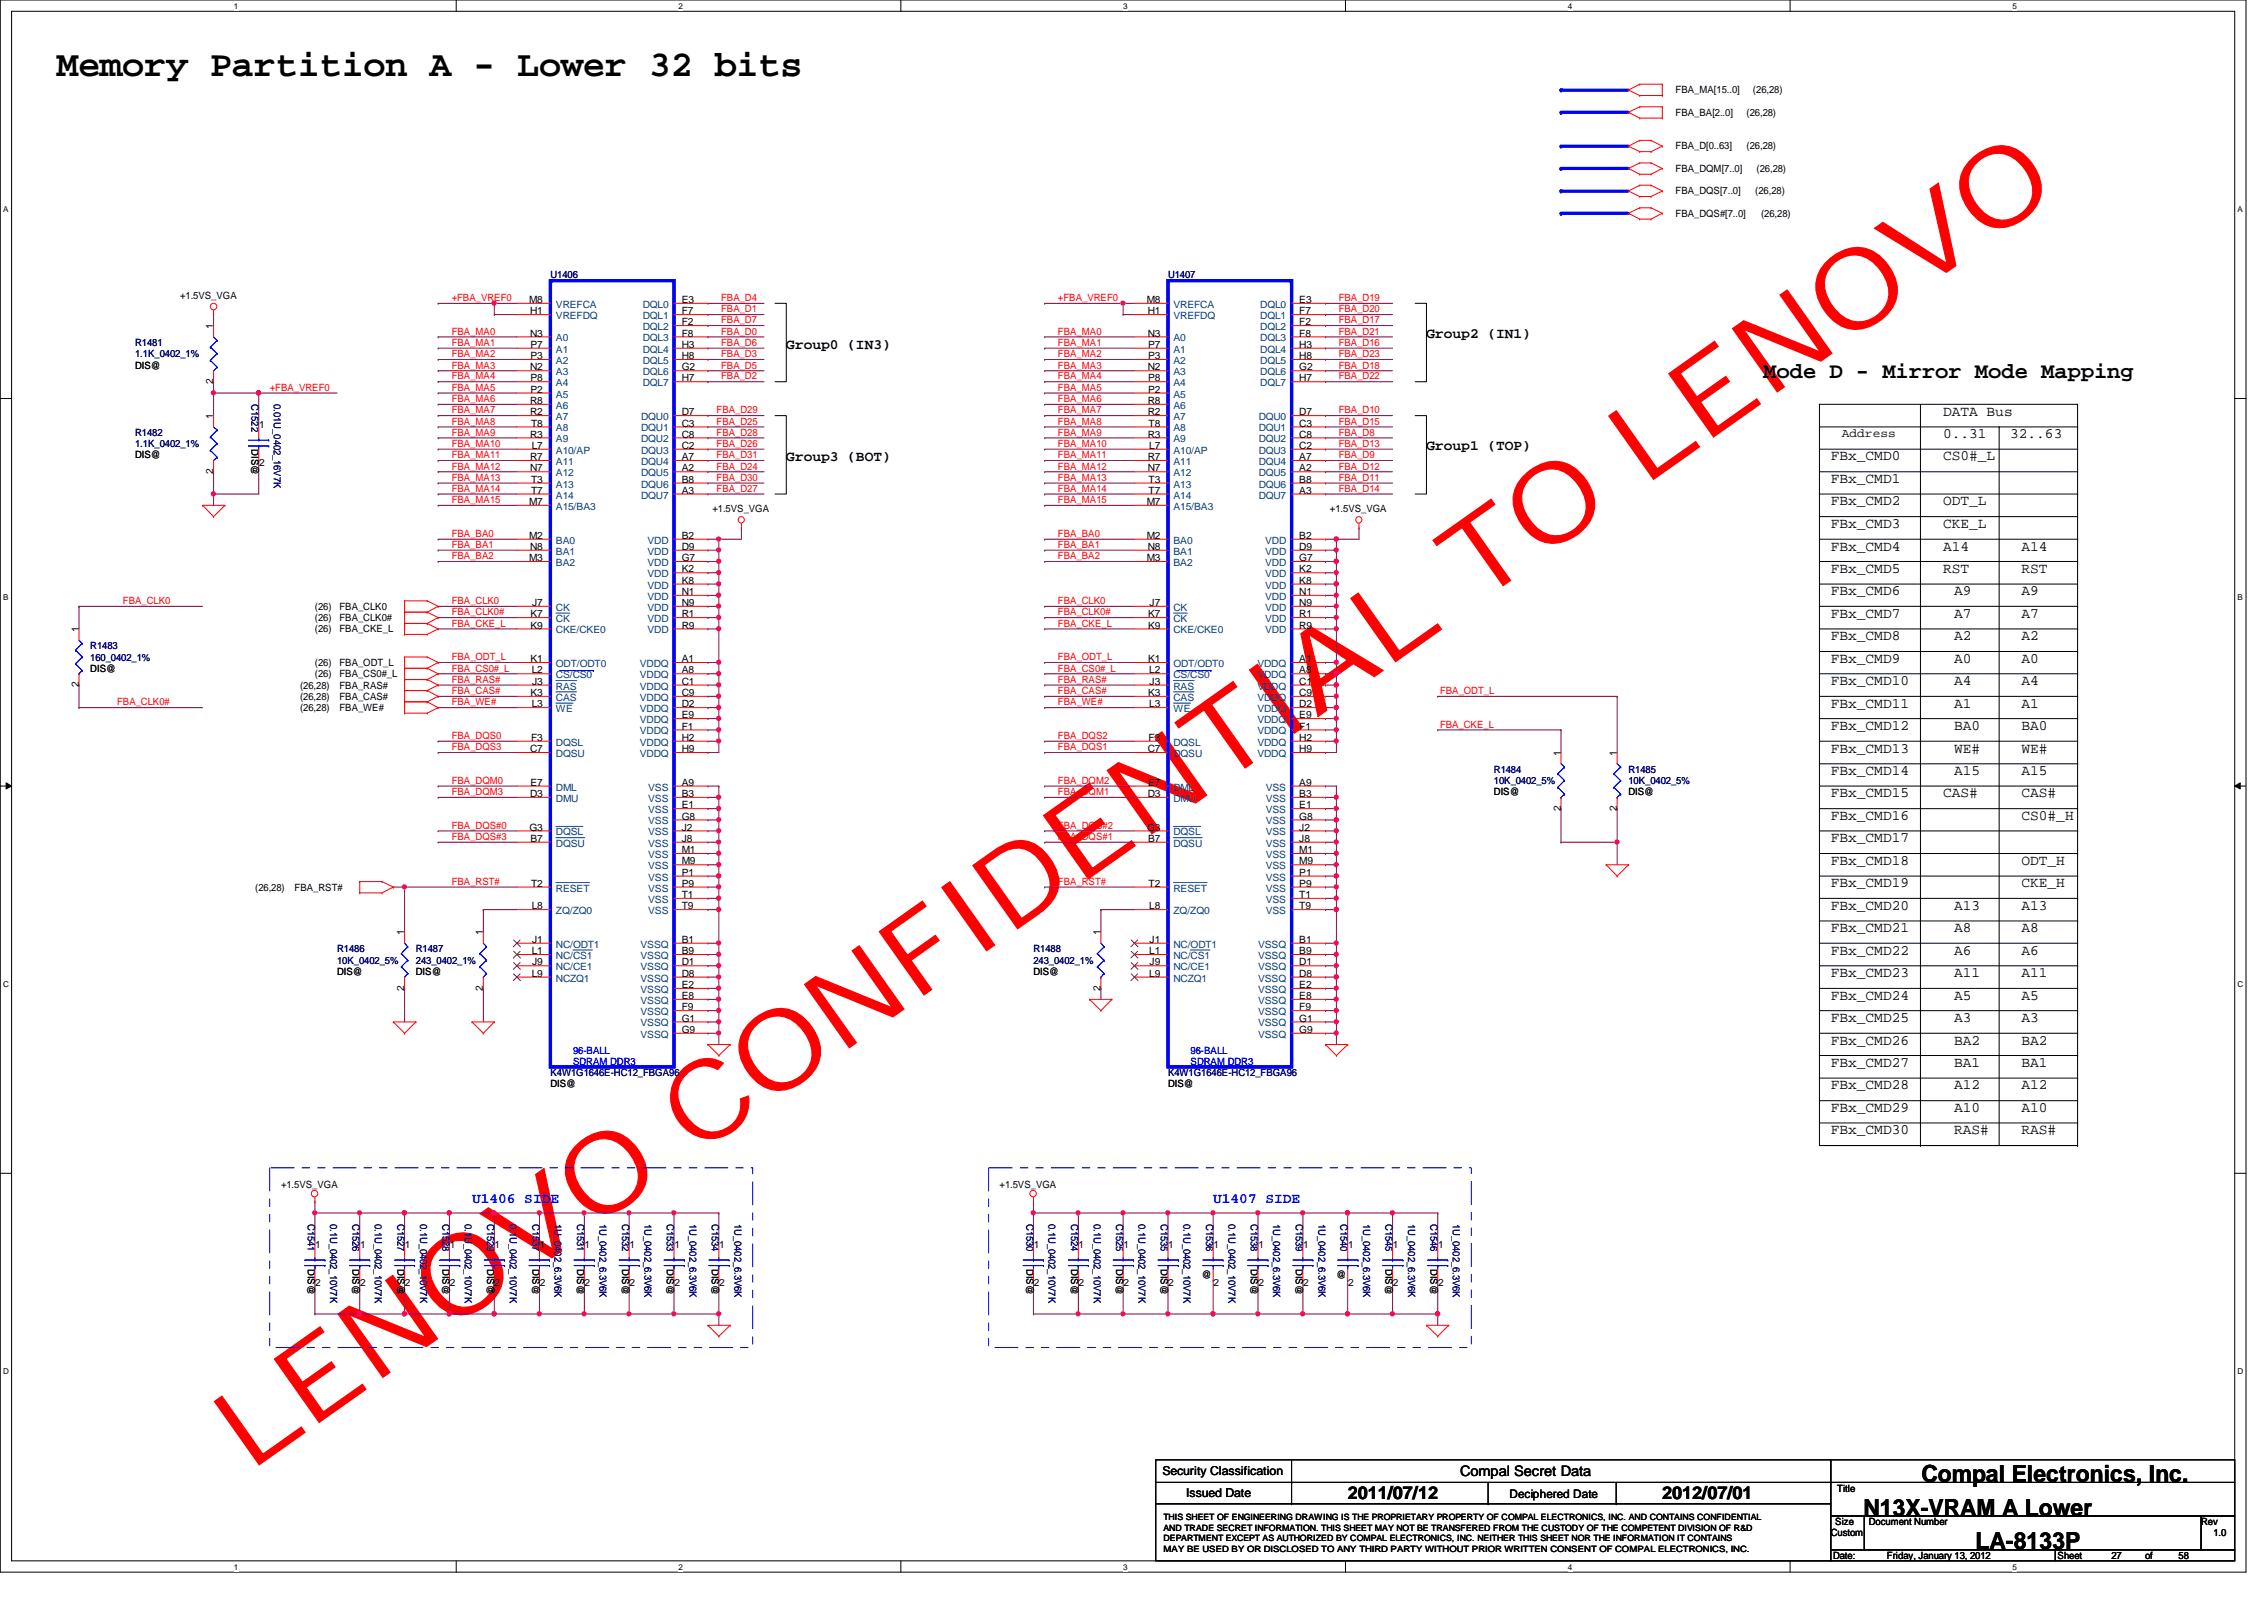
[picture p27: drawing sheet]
<svg xmlns="http://www.w3.org/2000/svg" width="297mm" height="210mm" viewBox="0 0 297 210" stroke-linecap="round" stroke-linejoin="round" font-family="sans-serif">
<defs><g id="words">
<text font-size="14.4" fill="#f00" x="32.7" y="193.1" transform="rotate(-35 32.7 193.1)">LENOVO CONFIDENTIAL TO LENOVO</text>
<text font-size="4.8" x="7.4" y="9.9">Memory Partition A - Lower 32 bits</text>
<g font-size="3.1">
<text x="252.1" y="194.4">Compal Electronics, Inc.</text>
<text x="244.5" y="198.8">N13X-VRAM A Lower</text>
<text x="259.2" y="203.2">LA-8133P</text>
</g>
<text font-size="2.9" x="231.3" y="49.6">Mode D - Mirror Mode Mapping</text>
<g font-size="2.3">
<text x="176.8" y="196.6">2011/07/12</text>
<text x="218.1" y="196.6">2012/07/01</text>
</g>
<g font-size="1.9">
<text x="103.2" y="45.8">Group0 (IN3)</text>
<text x="187.2" y="44.3">Group2 (IN1)</text>
<text x="187.2" y="59.1">Group1 (TOP)</text>
<text x="254.9" y="54.5">DATA Bus</text>
<text x="254.9" y="57.5">0..31</text>
<text x="263.7" y="57.5">32..63</text>
<text x="103.2" y="60.5">Group3 (BOT)</text>
<text x="240.2" y="63.4">FBx_CMD1</text>
<text x="240.2" y="60.4">FBx_CMD0</text>
<text x="254.9" y="60.4">CS0#_L</text>
<text x="240.2" y="66.3">FBx_CMD2</text>
<text x="240.2" y="69.3">FBx_CMD3</text>
<text x="254.9" y="69.3">CKE_L</text>
<text x="254.9" y="66.3">ODT_L</text>
<text x="240.2" y="72.2">FBx_CMD4</text>
<text x="240.2" y="75.1">FBx_CMD5</text>
<text x="254.9" y="72.2">A14</text>
<text x="254.9" y="75.1">RST</text>
<text x="265.2" y="75.1">RST</text>
<text x="265.2" y="72.2">A14</text>
<text x="240.2" y="78.1">FBx_CMD6</text>
<text x="240.2" y="81">FBx_CMD7</text>
<text x="240.2" y="84">FBx_CMD8</text>
<text x="256.4" y="81">A7</text>
<text x="256.4" y="78.1">A9</text>
<text x="256.4" y="84">A2</text>
<text x="265.2" y="78.1">A9</text>
<text x="265.2" y="84">A2</text>
<text x="265.2" y="81">A7</text>
<text x="240.2" y="87">FBx_CMD9</text>
<text x="240.2" y="89.9">FBx_CMD10</text>
<text x="256.4" y="89.9">A4</text>
<text x="256.4" y="87">A0</text>
<text x="265.2" y="87">A0</text>
<text x="265.2" y="89.9">A4</text>
<text x="240.2" y="92.8">FBx_CMD11</text>
<text x="240.2" y="95.8">FBx_CMD12</text>
<text x="256.4" y="95.8">BA0</text>
<text x="256.4" y="92.8">A1</text>
<text x="265.2" y="92.8">A1</text>
<text x="265.2" y="95.8">BA0</text>
<text x="240.2" y="98.7">FBx_CMD13</text>
<text x="240.2" y="101.7">FBx_CMD14</text>
<text x="256.4" y="101.7">A15</text>
<text x="256.4" y="98.7">WE#</text>
<text x="265.2" y="98.7">WE#</text>
<text x="265.2" y="101.7">A15</text>
<text x="240.2" y="104.6">FBx_CMD15</text>
<text x="240.2" y="107.6">FBx_CMD16</text>
<text x="254.9" y="104.6">CAS#</text>
<text x="265.2" y="104.6">CAS#</text>
<text x="265.2" y="107.6">CS0#_H</text>
<text x="240.2" y="110.5">FBx_CMD17</text>
<text x="240.2" y="113.5">FBx_CMD18</text>
<text x="265.2" y="113.5">ODT_H</text>
<text x="240.2" y="116.4">FBx_CMD19</text>
<text x="240.2" y="119.3">FBx_CMD20</text>
<text x="256.4" y="119.3">A13</text>
<text x="265.2" y="119.3">A13</text>
<text x="265.2" y="116.4">CKE_H</text>
<text x="240.2" y="122.3">FBx_CMD21</text>
<text x="240.2" y="125.2">FBx_CMD22</text>
<text x="256.4" y="122.3">A8</text>
<text x="256.4" y="125.2">A6</text>
<text x="265.2" y="125.2">A6</text>
<text x="265.2" y="122.3">A8</text>
<text x="240.2" y="128.2">FBx_CMD23</text>
<text x="240.2" y="131.1">FBx_CMD24</text>
<text x="256.4" y="128.2">A11</text>
<text x="256.4" y="131.1">A5</text>
<text x="265.2" y="131.1">A5</text>
<text x="265.2" y="128.2">A11</text>
<text x="240.2" y="134.1">FBx_CMD25</text>
<text x="240.2" y="137">FBx_CMD26</text>
<text x="256.4" y="137">BA2</text>
<text x="256.4" y="134.1">A3</text>
<text x="265.2" y="137">BA2</text>
<text x="265.2" y="134.1">A3</text>
<text x="240.2" y="140">FBx_CMD27</text>
<text x="240.2" y="142.9">FBx_CMD28</text>
<text x="256.4" y="140">BA1</text>
<text x="256.4" y="142.9">A12</text>
<text x="265.2" y="140">BA1</text>
<text x="265.2" y="142.9">A12</text>
<text x="240.2" y="148.8">FBx_CMD30</text>
<text x="240.2" y="145.9">FBx_CMD29</text>
<text x="256.4" y="145.9">A10</text>
<text x="256.4" y="148.8">RAS#</text>
<text x="265.2" y="148.8">RAS#</text>
<text x="265.2" y="145.9">A10</text>
<text x="191.6" y="193.7">Compal Secret Data</text>
</g>
<g font-size="1.9" fill="#00f">
<text x="61.9" y="157.8">U1406 SIDE</text>
<text x="159.2" y="157.8">U1407 SIDE</text>
</g>
<g font-size="1.6">
<text x="241.6" y="57.3">Address</text>
<text x="152.5" y="193.5">Security Classification</text>
<text x="155.6" y="196.3">Issued Date</text>
<text x="198" y="196.5">Deciphered Date</text>
</g>
<g font-size="1.3">
<text x="219.8" y="12.2">FBA_MA[15..0]</text>
<text x="219.8" y="15.2">FBA_BA[2..0]</text>
<text x="229.1" y="15.2">(26,28)</text>
<text x="230" y="12.2">(26,28)</text>
<text x="219.8" y="19.6">FBA_D[0..63]</text>
<text x="219.8" y="22.6">FBA_DQM[7..0]</text>
<text x="229.1" y="19.6">(26,28)</text>
<text x="230.5" y="22.6">(26,28)</text>
<text x="219.8" y="25.5">FBA_DQS[7..0]</text>
<text x="219.8" y="28.4">FBA_DQS#[7..0]</text>
<text x="230.3" y="25.5">(26,28)</text>
<text x="231.1" y="28.4">(26,28)</text>
<text x="23.6" y="39.2">+1.5VS_VGA</text>
<text x="69.4" y="39.8">M8</text>
<text x="69.6" y="41.2">H1</text>
<text x="89.4" y="39.8">E3</text>
<text x="89.4" y="41.2">F7</text>
<text x="150.4" y="39.8">M8</text>
<text x="150.6" y="41.2">H1</text>
<text x="170.5" y="39.8">E3</text>
<text x="170.5" y="41.2">F7</text>
<text x="28" y="43.2" transform="rotate(-90 28 43.2)">1</text>
<text x="69.6" y="44.2">N3</text>
<text x="69.6" y="47.1">P3</text>
<text x="69.6" y="45.6">P7</text>
<text x="89.4" y="42.7">F2</text>
<text x="89.4" y="44.2">F8</text>
<text x="89.4" y="45.6">H3</text>
<text x="89.4" y="47.1">H8</text>
<text x="150.6" y="44.2">N3</text>
<text x="150.6" y="47.1">P3</text>
<text x="150.6" y="45.6">P7</text>
<text x="170.5" y="42.7">F2</text>
<text x="170.5" y="44.2">F8</text>
<text x="170.5" y="45.6">H3</text>
<text x="170.5" y="47.1">H8</text>
<text x="17.7" y="48.3">DIS@</text>
<text x="28" y="50.4" transform="rotate(-90 28 50.4)">2</text>
<text x="69.6" y="48.6">N2</text>
<text x="69.6" y="53">R8</text>
<text x="69.6" y="50">P8</text>
<text x="69.6" y="51.5">P2</text>
<text x="89.4" y="48.6">G2</text>
<text x="89.4" y="50">H7</text>
<text x="150.6" y="48.6">N2</text>
<text x="150.6" y="53">R8</text>
<text x="150.6" y="50">P8</text>
<text x="150.6" y="51.5">P2</text>
<text x="170.5" y="48.6">G2</text>
<text x="170.5" y="50">H7</text>
<text x="28" y="55" transform="rotate(-90 28 55)">1</text>
<text x="33" y="58.9" transform="rotate(90 33 58.9)">DIS@</text>
<text x="34" y="56.1">1</text>
<text x="69.6" y="54.5">R2</text>
<text x="69.6" y="57.4">R3</text>
<text x="69.7" y="56">T8</text>
<text x="69.8" y="58.9">L7</text>
<text x="89.4" y="56">C3</text>
<text x="89.4" y="57.4">C8</text>
<text x="89.4" y="58.9">C2</text>
<text x="89.4" y="54.5">D7</text>
<text x="150.6" y="54.5">R2</text>
<text x="150.6" y="57.4">R3</text>
<text x="150.7" y="56">T8</text>
<text x="150.8" y="58.9">L7</text>
<text x="170.5" y="56">C3</text>
<text x="170.5" y="57.4">C8</text>
<text x="170.5" y="58.9">C2</text>
<text x="170.5" y="54.5">D7</text>
<text x="17.7" y="60.1">DIS@</text>
<text x="28" y="62.2" transform="rotate(-90 28 62.2)">2</text>
<text x="34" y="61.1">2</text>
<text x="69.6" y="60.4">R7</text>
<text x="69.6" y="61.8">N7</text>
<text x="69.7" y="63.3">T3</text>
<text x="69.7" y="64.8">T7</text>
<text x="89.4" y="60.4">A7</text>
<text x="89.4" y="61.8">A2</text>
<text x="89.4" y="63.3">B8</text>
<text x="89.4" y="64.8">A3</text>
<text x="150.6" y="60.4">R7</text>
<text x="150.6" y="61.8">N7</text>
<text x="150.7" y="63.3">T3</text>
<text x="150.7" y="64.8">T7</text>
<text x="170.5" y="60.4">A7</text>
<text x="170.5" y="61.8">A2</text>
<text x="170.5" y="63.3">B8</text>
<text x="170.5" y="64.8">A3</text>
<text x="69.4" y="70.7">M2</text>
<text x="69.4" y="66.3">M7</text>
<text x="89.4" y="70.7">B2</text>
<text x="93.5" y="67.2">+1.5VS_VGA</text>
<text x="150.4" y="70.7">M2</text>
<text x="150.4" y="66.3">M7</text>
<text x="170.5" y="70.7">B2</text>
<text x="174.5" y="67.2">+1.5VS_VGA</text>
<text x="69.4" y="73.6">M3</text>
<text x="69.6" y="72.1">N8</text>
<text x="89.4" y="72.1">D9</text>
<text x="89.4" y="73.6">G7</text>
<text x="89.4" y="75.1">K2</text>
<text x="89.4" y="76.6">K8</text>
<text x="150.4" y="73.6">M3</text>
<text x="150.6" y="72.1">N8</text>
<text x="170.5" y="72.1">D9</text>
<text x="170.5" y="73.6">G7</text>
<text x="170.5" y="75.1">K2</text>
<text x="170.5" y="76.6">K8</text>
<text x="10.3" y="83" transform="rotate(-90 10.3 83)">1</text>
<text x="41.3" y="80">(26)</text>
<text x="41.3" y="81.5">(26)</text>
<text x="41.3" y="83">(26)</text>
<text x="44.5" y="80">FBA_CLK0</text>
<text x="44.5" y="81.5">FBA_CLK0#</text>
<text x="44.5" y="83">FBA_CKE_L</text>
<text x="69.6" y="82.5">K9</text>
<text x="69.6" y="81">K7</text>
<text x="69.8" y="79.5">J7</text>
<text x="89.4" y="78.1">N1</text>
<text x="89.4" y="79.5">N9</text>
<text x="89.4" y="81">R1</text>
<text x="89.4" y="82.5">R9</text>
<text x="150.6" y="82.5">K9</text>
<text x="150.6" y="81">K7</text>
<text x="150.8" y="79.5">J7</text>
<text x="170.5" y="78.1">N1</text>
<text x="170.5" y="79.5">N9</text>
<text x="170.5" y="81">R1</text>
<text x="170.5" y="82.5">R9</text>
<text x="11.9" y="88.1">DIS@</text>
<text x="41.3" y="87.4">(26)</text>
<text x="41.3" y="88.9">(26)</text>
<text x="44.5" y="87.4">FBA_ODT_L</text>
<text x="44.5" y="88.9">FBA_CS0#_L</text>
<text x="69.6" y="86.9">K1</text>
<text x="69.8" y="88.3">L2</text>
<text x="69.8" y="89.8">J3</text>
<text x="89.4" y="86.9">A1</text>
<text x="89.4" y="88.3">A8</text>
<text x="89.4" y="89.8">C1</text>
<text x="150.6" y="86.9">K1</text>
<text x="150.8" y="88.3">L2</text>
<text x="150.8" y="89.8">J3</text>
<text x="170.5" y="86.9">A1</text>
<text x="170.5" y="88.3">A8</text>
<text x="170.5" y="89.8">C1</text>
<text x="10.3" y="90.2" transform="rotate(-90 10.3 90.2)">2</text>
<text x="39.4" y="90.3">(26,28)</text>
<text x="39.4" y="91.8">(26,28)</text>
<text x="39.4" y="93.3">(26,28)</text>
<text x="44.5" y="90.3">FBA_RAS#</text>
<text x="44.5" y="91.8">FBA_CAS#</text>
<text x="44.5" y="93.3">FBA_WE#</text>
<text x="69.6" y="91.3">K3</text>
<text x="69.8" y="92.8">L3</text>
<text x="89.4" y="91.3">C9</text>
<text x="89.4" y="94.2">E9</text>
<text x="89.4" y="95.7">F1</text>
<text x="89.4" y="92.8">D2</text>
<text x="150.6" y="91.3">K3</text>
<text x="150.8" y="92.8">L3</text>
<text x="170.5" y="91.3">C9</text>
<text x="170.5" y="94.2">E9</text>
<text x="170.5" y="95.7">F1</text>
<text x="170.5" y="92.8">D2</text>
<text x="69.6" y="98.7">C7</text>
<text x="69.7" y="97.2">F3</text>
<text x="89.4" y="97.2">H2</text>
<text x="89.4" y="98.7">H9</text>
<text x="150.6" y="98.7">C7</text>
<text x="150.7" y="97.2">F3</text>
<text x="170.5" y="97.2">H2</text>
<text x="170.5" y="98.7">H9</text>
<text x="204.8" y="99.2" transform="rotate(-90 204.8 99.2)">1</text>
<text x="212.1" y="99.2" transform="rotate(-90 212.1 99.2)">1</text>
<text x="69.6" y="104.6">D3</text>
<text x="69.6" y="103.1">E7</text>
<text x="89.4" y="103.1">A9</text>
<text x="89.4" y="106">E1</text>
<text x="89.4" y="104.6">B3</text>
<text x="89.4" y="107.5">G8</text>
<text x="150.6" y="104.6">D3</text>
<text x="150.6" y="103.1">E7</text>
<text x="170.5" y="103.1">A9</text>
<text x="170.5" y="106">E1</text>
<text x="170.5" y="104.6">B3</text>
<text x="170.5" y="107.5">G8</text>
<text x="196" y="104.3">DIS@</text>
<text x="204.8" y="106.4" transform="rotate(-90 204.8 106.4)">2</text>
<text x="212.1" y="106.4" transform="rotate(-90 212.1 106.4)">2</text>
<text x="213.7" y="104.3">DIS@</text>
<text x="69.5" y="109">G3</text>
<text x="69.6" y="110.4">B7</text>
<text x="89.4" y="109">J2</text>
<text x="89.4" y="110.4">J8</text>
<text x="89.4" y="111.9">M1</text>
<text x="89.4" y="113.4">M9</text>
<text x="150.5" y="109">G3</text>
<text x="150.6" y="110.4">B7</text>
<text x="170.5" y="109">J2</text>
<text x="170.5" y="110.4">J8</text>
<text x="170.5" y="111.9">M1</text>
<text x="170.5" y="113.4">M9</text>
<text x="33.5" y="116.8">(26,28)</text>
<text x="38.6" y="116.8">FBA_RST#</text>
<text x="69.7" y="116.3">T2</text>
<text x="69.8" y="119.3">L8</text>
<text x="89.4" y="114.9">P1</text>
<text x="89.4" y="116.3">P9</text>
<text x="89.4" y="117.8">T1</text>
<text x="89.4" y="119.3">T9</text>
<text x="150.7" y="116.3">T2</text>
<text x="150.8" y="119.3">L8</text>
<text x="170.5" y="114.9">P1</text>
<text x="170.5" y="116.3">P9</text>
<text x="170.5" y="117.8">T1</text>
<text x="170.5" y="119.3">T9</text>
<text x="53" y="122.7" transform="rotate(-90 53 122.7)">1</text>
<text x="63.4" y="122.7" transform="rotate(-90 63.4 122.7)">1</text>
<text x="69.8" y="125.2">L1</text>
<text x="69.8" y="123.7">J1</text>
<text x="89.4" y="123.7">B1</text>
<text x="89.4" y="125.2">B9</text>
<text x="144.4" y="122.7" transform="rotate(-90 144.4 122.7)">1</text>
<text x="150.8" y="125.2">L1</text>
<text x="150.8" y="123.7">J1</text>
<text x="170.5" y="123.7">B1</text>
<text x="170.5" y="125.2">B9</text>
<text x="44.2" y="127.9">DIS@</text>
<text x="53" y="130" transform="rotate(-90 53 130)">2</text>
<text x="54.6" y="127.9">DIS@</text>
<text x="63.4" y="130" transform="rotate(-90 63.4 130)">2</text>
<text x="69.8" y="128.1">L9</text>
<text x="69.8" y="126.7">J9</text>
<text x="89.4" y="126.7">D1</text>
<text x="89.4" y="128.1">D8</text>
<text x="89.4" y="129.6">E2</text>
<text x="89.4" y="131.1">E8</text>
<text x="135.6" y="127.9">DIS@</text>
<text x="144.4" y="130" transform="rotate(-90 144.4 130)">2</text>
<text x="150.8" y="128.1">L9</text>
<text x="150.8" y="126.7">J9</text>
<text x="170.5" y="126.7">D1</text>
<text x="170.5" y="128.1">D8</text>
<text x="170.5" y="129.6">E2</text>
<text x="170.5" y="131.1">E8</text>
<text x="89.4" y="132.5">F9</text>
<text x="89.4" y="134">G1</text>
<text x="89.4" y="135.5">G9</text>
<text x="170.5" y="132.5">F9</text>
<text x="170.5" y="134">G1</text>
<text x="170.5" y="135.5">G9</text>
<text x="72.2" y="142.6">DIS@</text>
<text x="153.2" y="142.6">DIS@</text>
<text x="36.9" y="155.9">+1.5VS_VGA</text>
<text x="131.1" y="155.9">+1.5VS_VGA</text>
<text x="40.4" y="166.5" transform="rotate(90 40.4 166.5)">DIS@</text>
<text x="41.4" y="163.7">1</text>
<text x="46.3" y="166.5" transform="rotate(90 46.3 166.5)">DIS@</text>
<text x="47.2" y="163.7">1</text>
<text x="52.2" y="166.5" transform="rotate(90 52.2 166.5)">DIS@</text>
<text x="53.1" y="163.7">1</text>
<text x="58" y="166.5" transform="rotate(90 58 166.5)">DIS@</text>
<text x="59" y="163.7">1</text>
<text x="63.9" y="166.5" transform="rotate(90 63.9 166.5)">DIS@</text>
<text x="64.9" y="163.7">1</text>
<text x="69.8" y="166.5" transform="rotate(90 69.8 166.5)">DIS@</text>
<text x="70.8" y="163.7">1</text>
<text x="75.7" y="166.5" transform="rotate(90 75.7 166.5)">DIS@</text>
<text x="76.7" y="163.7">1</text>
<text x="81.6" y="166.5" transform="rotate(90 81.6 166.5)">DIS@</text>
<text x="82.6" y="163.7">1</text>
<text x="87.5" y="166.5" transform="rotate(90 87.5 166.5)">DIS@</text>
<text x="88.5" y="163.7">1</text>
<text x="93.4" y="166.5" transform="rotate(90 93.4 166.5)">DIS@</text>
<text x="94.4" y="163.7">1</text>
<text x="134.7" y="166.5" transform="rotate(90 134.7 166.5)">DIS@</text>
<text x="135.6" y="163.7">1</text>
<text x="140.5" y="166.5" transform="rotate(90 140.5 166.5)">DIS@</text>
<text x="141.5" y="163.7">1</text>
<text x="146.4" y="166.5" transform="rotate(90 146.4 166.5)">DIS@</text>
<text x="147.4" y="163.7">1</text>
<text x="152.3" y="166.5" transform="rotate(90 152.3 166.5)">DIS@</text>
<text x="153.3" y="163.7">1</text>
<text x="157.7" y="167.7">@</text>
<text x="159.2" y="163.7">1</text>
<text x="164.1" y="166.5" transform="rotate(90 164.1 166.5)">DIS@</text>
<text x="165.1" y="163.7">1</text>
<text x="170" y="166.5" transform="rotate(90 170 166.5)">DIS@</text>
<text x="171" y="163.7">1</text>
<text x="175.3" y="167.7">@</text>
<text x="176.9" y="163.7">1</text>
<text x="181.8" y="166.5" transform="rotate(90 181.8 166.5)">DIS@</text>
<text x="182.7" y="163.7">1</text>
<text x="187.7" y="166.5" transform="rotate(90 187.7 166.5)">DIS@</text>
<text x="188.7" y="163.7">1</text>
<text x="41.4" y="168.7">2</text>
<text x="47.2" y="168.7">2</text>
<text x="53.1" y="168.7">2</text>
<text x="59" y="168.7">2</text>
<text x="64.9" y="168.7">2</text>
<text x="70.8" y="168.7">2</text>
<text x="76.7" y="168.7">2</text>
<text x="82.6" y="168.7">2</text>
<text x="88.5" y="168.7">2</text>
<text x="94.4" y="168.7">2</text>
<text x="135.6" y="168.7">2</text>
<text x="141.5" y="168.7">2</text>
<text x="147.4" y="168.7">2</text>
<text x="153.3" y="168.7">2</text>
<text x="159.2" y="168.7">2</text>
<text x="165.1" y="168.7">2</text>
<text x="171" y="168.7">2</text>
<text x="176.9" y="168.7">2</text>
<text x="182.7" y="168.7">2</text>
<text x="188.7" y="168.7">2</text>
<text x="241" y="195.8">Title</text>
<text x="240.2" y="201.5">Custom</text>
<text x="240.8" y="200.1">Size</text>
<text x="245.2" y="200.1">Document Number</text>
<text x="288.8" y="200.1">Rev</text>
<text x="290.4" y="201.5">1.0</text>
<text x="240.5" y="204.5">Date:</text>
<text x="247.6" y="204.5">Friday, January 13, 2012</text>
<text x="270" y="204.5">Sheet</text>
<text x="277" y="204.5">27</text>
<text x="281.4" y="204.5">of</text>
<text x="285.8" y="204.5">58</text>
</g>
<g font-size="1.3" fill="#f00">
<text x="59.3" y="39.5">+FBA_VREF0</text>
<text x="94.6" y="41">FBA_D1</text>
<text x="94.6" y="39.5">FBA_D4</text>
<text x="138.8" y="39.5">+FBA_VREF0</text>
<text x="175.6" y="39.5">FBA_D19</text>
<text x="175.6" y="41">FBA_D20</text>
<text x="59.3" y="43.9">FBA_MA0</text>
<text x="59.3" y="45.4">FBA_MA1</text>
<text x="59.3" y="46.9">FBA_MA2</text>
<text x="94.6" y="42.4">FBA_D7</text>
<text x="94.6" y="45.4">FBA_D6</text>
<text x="94.6" y="46.9">FBA_D3</text>
<text x="94.6" y="43.9">FBA_D0</text>
<text x="138.8" y="43.9">FBA_MA0</text>
<text x="138.8" y="45.4">FBA_MA1</text>
<text x="138.8" y="46.9">FBA_MA2</text>
<text x="175.6" y="45.4">FBA_D16</text>
<text x="175.6" y="46.9">FBA_D23</text>
<text x="175.6" y="43.9">FBA_D21</text>
<text x="175.6" y="42.4">FBA_D17</text>
<text x="35.4" y="51.3">+FBA_VREF0</text>
<text x="59.3" y="49.8">FBA_MA4</text>
<text x="59.3" y="51.3">FBA_MA5</text>
<text x="59.3" y="52.7">FBA_MA6</text>
<text x="59.3" y="48.3">FBA_MA3</text>
<text x="94.6" y="49.8">FBA_D2</text>
<text x="94.6" y="48.3">FBA_D5</text>
<text x="138.8" y="51.3">FBA_MA5</text>
<text x="138.8" y="52.7">FBA_MA6</text>
<text x="138.8" y="48.3">FBA_MA3</text>
<text x="138.8" y="49.8">FBA_MA4</text>
<text x="175.6" y="48.3">FBA_D18</text>
<text x="175.6" y="49.8">FBA_D22</text>
<text x="59.3" y="57.1">FBA_MA9</text>
<text x="59.3" y="58.6">FBA_MA10</text>
<text x="59.3" y="54.2">FBA_MA7</text>
<text x="59.3" y="55.7">FBA_MA8</text>
<text x="94" y="55.7">FBA_D25</text>
<text x="94" y="58.6">FBA_D26</text>
<text x="94" y="57.1">FBA_D28</text>
<text x="94" y="54.2">FBA_D29</text>
<text x="138.8" y="54.2">FBA_MA7</text>
<text x="138.8" y="55.7">FBA_MA8</text>
<text x="138.8" y="57.1">FBA_MA9</text>
<text x="138.8" y="58.6">FBA_MA10</text>
<text x="175.6" y="54.2">FBA_D10</text>
<text x="175.6" y="57.1">FBA_D8</text>
<text x="175.6" y="58.6">FBA_D13</text>
<text x="175.6" y="55.7">FBA_D15</text>
<text x="59.3" y="66">FBA_MA15</text>
<text x="59.3" y="60.1">FBA_MA11</text>
<text x="59.3" y="61.6">FBA_MA12</text>
<text x="59.3" y="63.1">FBA_MA13</text>
<text x="59.3" y="64.5">FBA_MA14</text>
<text x="94" y="60.1">FBA_D31</text>
<text x="94" y="61.6">FBA_D24</text>
<text x="94" y="64.5">FBA_D27</text>
<text x="94" y="63.1">FBA_D30</text>
<text x="138.8" y="61.6">FBA_MA12</text>
<text x="138.8" y="63.1">FBA_MA13</text>
<text x="138.8" y="64.5">FBA_MA14</text>
<text x="138.8" y="66">FBA_MA15</text>
<text x="138.8" y="60.1">FBA_MA11</text>
<text x="175.6" y="63.1">FBA_D11</text>
<text x="175.6" y="60.1">FBA_D9</text>
<text x="175.6" y="61.6">FBA_D12</text>
<text x="175.6" y="64.5">FBA_D14</text>
<text x="59.3" y="70.4">FBA_BA0</text>
<text x="59.3" y="71.9">FBA_BA1</text>
<text x="138.8" y="71.9">FBA_BA1</text>
<text x="138.8" y="70.4">FBA_BA0</text>
<text x="59.3" y="73.4">FBA_BA2</text>
<text x="138.8" y="73.4">FBA_BA2</text>
<text x="16.1" y="79.2">FBA_CLK0</text>
<text x="59.3" y="80.7">FBA_CLK0#</text>
<text x="59.3" y="79.2">FBA_CLK0</text>
<text x="59.3" y="82.2">FBA_CKE_L</text>
<text x="138.8" y="80.7">FBA_CLK0#</text>
<text x="138.8" y="79.2">FBA_CLK0</text>
<text x="138.8" y="82.2">FBA_CKE_L</text>
<text x="59.3" y="88.1">FBA_CS0#_L</text>
<text x="59.3" y="86.6">FBA_ODT_L</text>
<text x="59.3" y="89.6">FBA_RAS#</text>
<text x="138.8" y="88.1">FBA_CS0#_L</text>
<text x="138.8" y="86.6">FBA_ODT_L</text>
<text x="138.8" y="89.6">FBA_RAS#</text>
<text x="15.4" y="92.5">FBA_CLK0#</text>
<text x="59.3" y="91.1">FBA_CAS#</text>
<text x="59.3" y="92.5">FBA_WE#</text>
<text x="138.8" y="91.1">FBA_CAS#</text>
<text x="138.8" y="92.5">FBA_WE#</text>
<text x="188.9" y="95.5">FBA_CKE_L</text>
<text x="188.9" y="91.1">FBA_ODT_L</text>
<text x="59.3" y="98.4">FBA_DQS3</text>
<text x="59.3" y="96.9">FBA_DQS0</text>
<text x="138.8" y="96.9">FBA_DQS2</text>
<text x="138.8" y="98.4">FBA_DQS1</text>
<text x="59.3" y="104.3">FBA_DQM3</text>
<text x="59.3" y="102.8">FBA_DQM0</text>
<text x="138.8" y="102.8">FBA_DQM2</text>
<text x="138.8" y="104.3">FBA_DQM1</text>
<text x="59.3" y="110.2">FBA_DQS#3</text>
<text x="59.3" y="108.7">FBA_DQS#0</text>
<text x="138.8" y="110.2">FBA_DQS#1</text>
<text x="138.8" y="108.7">FBA_DQS#2</text>
<text x="59.3" y="116.1">FBA_RST#</text>
<text x="138.8" y="116.1">FBA_RST#</text>
</g>
<g font-size="1.3" fill="#000080">
<text x="72.2" y="36.5">U1406</text>
<text x="153.2" y="36.5">U1407</text>
<text x="17.7" y="45.4">R1481</text>
<text x="17.7" y="46.9">1.1K_0402_1%</text>
<text x="33" y="53" transform="rotate(90 33 53)">C1522</text>
<text x="35.9" y="53" transform="rotate(90 35.9 53)">0.01U_0402_16V7K</text>
<text x="17.7" y="57.2">R1482</text>
<text x="17.7" y="58.6">1.1K_0402_1%</text>
<text x="11.9" y="85.2">R1483</text>
<text x="11.9" y="86.7">160_0402_1%</text>
<text x="196" y="101.4">R1484</text>
<text x="213.7" y="101.4">R1485</text>
<text x="196" y="102.8">10K_0402_5%</text>
<text x="213.7" y="102.8">10K_0402_5%</text>
<text x="44.2" y="124.9">R1486</text>
<text x="54.6" y="124.9">R1487</text>
<text x="135.6" y="124.9">R1488</text>
<text x="44.2" y="126.4">10K_0402_5%</text>
<text x="54.6" y="126.4">243_0402_1%</text>
<text x="135.6" y="126.4">243_0402_1%</text>
<text x="72.2" y="141.1">K4W1G1646E-HC12_FBGA96</text>
<text x="153.2" y="141.1">K4W1G1646E-HC12_FBGA96</text>
<text x="40.4" y="160.6" transform="rotate(90 40.4 160.6)">C1541</text>
<text x="43.3" y="160.6" transform="rotate(90 43.3 160.6)">0.1U_0402_10V7K</text>
<text x="46.3" y="160.6" transform="rotate(90 46.3 160.6)">C1526</text>
<text x="49.2" y="160.6" transform="rotate(90 49.2 160.6)">0.1U_0402_10V7K</text>
<text x="52.2" y="160.6" transform="rotate(90 52.2 160.6)">C1527</text>
<text x="55.1" y="160.6" transform="rotate(90 55.1 160.6)">0.1U_0402_10V7K</text>
<text x="58" y="160.6" transform="rotate(90 58 160.6)">C1528</text>
<text x="61" y="160.6" transform="rotate(90 61 160.6)">0.1U_0402_10V7K</text>
<text x="63.9" y="160.6" transform="rotate(90 63.9 160.6)">C1529</text>
<text x="66.9" y="160.6" transform="rotate(90 66.9 160.6)">0.1U_0402_10V7K</text>
<text x="69.8" y="160.6" transform="rotate(90 69.8 160.6)">C1537</text>
<text x="72.8" y="160.6" transform="rotate(90 72.8 160.6)">1U_0402_6.3V6K</text>
<text x="75.7" y="160.6" transform="rotate(90 75.7 160.6)">C1531</text>
<text x="78.7" y="160.6" transform="rotate(90 78.7 160.6)">1U_0402_6.3V6K</text>
<text x="81.6" y="160.6" transform="rotate(90 81.6 160.6)">C1532</text>
<text x="84.6" y="160.6" transform="rotate(90 84.6 160.6)">1U_0402_6.3V6K</text>
<text x="87.5" y="160.6" transform="rotate(90 87.5 160.6)">C1533</text>
<text x="90.5" y="160.6" transform="rotate(90 90.5 160.6)">1U_0402_6.3V6K</text>
<text x="93.4" y="160.6" transform="rotate(90 93.4 160.6)">C1534</text>
<text x="96.3" y="160.6" transform="rotate(90 96.3 160.6)">1U_0402_6.3V6K</text>
<text x="134.7" y="160.6" transform="rotate(90 134.7 160.6)">C1530</text>
<text x="137.6" y="160.6" transform="rotate(90 137.6 160.6)">0.1U_0402_10V7K</text>
<text x="140.5" y="160.6" transform="rotate(90 140.5 160.6)">C1524</text>
<text x="143.5" y="160.6" transform="rotate(90 143.5 160.6)">0.1U_0402_10V7K</text>
<text x="146.4" y="160.6" transform="rotate(90 146.4 160.6)">C1525</text>
<text x="149.4" y="160.6" transform="rotate(90 149.4 160.6)">0.1U_0402_10V7K</text>
<text x="152.3" y="160.6" transform="rotate(90 152.3 160.6)">C1535</text>
<text x="155.3" y="160.6" transform="rotate(90 155.3 160.6)">0.1U_0402_10V7K</text>
<text x="158.2" y="160.6" transform="rotate(90 158.2 160.6)">C1536</text>
<text x="161.2" y="160.6" transform="rotate(90 161.2 160.6)">0.1U_0402_10V7K</text>
<text x="164.1" y="160.6" transform="rotate(90 164.1 160.6)">C1538</text>
<text x="167" y="160.6" transform="rotate(90 167 160.6)">1U_0402_6.3V6K</text>
<text x="170" y="160.6" transform="rotate(90 170 160.6)">C1539</text>
<text x="173" y="160.6" transform="rotate(90 173 160.6)">1U_0402_6.3V6K</text>
<text x="175.9" y="160.6" transform="rotate(90 175.9 160.6)">C1540</text>
<text x="178.9" y="160.6" transform="rotate(90 178.9 160.6)">1U_0402_6.3V6K</text>
<text x="181.8" y="160.6" transform="rotate(90 181.8 160.6)">C1545</text>
<text x="184.7" y="160.6" transform="rotate(90 184.7 160.6)">1U_0402_6.3V6K</text>
<text x="187.7" y="160.6" transform="rotate(90 187.7 160.6)">C1546</text>
<text x="190.6" y="160.6" transform="rotate(90 190.6 160.6)">1U_0402_6.3V6K</text>
</g>
<g font-size="1.3" fill="#004080">
<text x="72.9" y="40.4">VREFCA</text>
<text x="72.9" y="41.9">VREFDQ</text>
<text x="84.3" y="40.4">DQL0</text>
<text x="84.3" y="41.9">DQL1</text>
<text x="154" y="40.4">VREFCA</text>
<text x="154" y="41.9">VREFDQ</text>
<text x="165.4" y="40.4">DQL0</text>
<text x="165.4" y="41.9">DQL1</text>
<text x="72.9" y="47.8">A2</text>
<text x="72.9" y="44.8">A0</text>
<text x="72.9" y="46.3">A1</text>
<text x="84.3" y="43.3">DQL2</text>
<text x="84.3" y="44.8">DQL3</text>
<text x="84.3" y="46.3">DQL4</text>
<text x="84.3" y="47.8">DQL5</text>
<text x="154" y="47.8">A2</text>
<text x="154" y="44.8">A0</text>
<text x="154" y="46.3">A1</text>
<text x="165.4" y="43.3">DQL2</text>
<text x="165.4" y="44.8">DQL3</text>
<text x="165.4" y="46.3">DQL4</text>
<text x="165.4" y="47.8">DQL5</text>
<text x="72.9" y="49.2">A3</text>
<text x="72.9" y="50.7">A4</text>
<text x="72.9" y="52.2">A5</text>
<text x="72.9" y="53.6">A6</text>
<text x="84.3" y="49.2">DQL6</text>
<text x="84.3" y="50.7">DQL7</text>
<text x="154" y="49.2">A3</text>
<text x="154" y="50.7">A4</text>
<text x="154" y="52.2">A5</text>
<text x="154" y="53.6">A6</text>
<text x="165.4" y="49.2">DQL6</text>
<text x="165.4" y="50.7">DQL7</text>
<text x="72.9" y="55.1">A7</text>
<text x="72.9" y="56.6">A8</text>
<text x="72.9" y="58">A9</text>
<text x="72.9" y="59.5">A10/AP</text>
<text x="84.1" y="56.6">DQU1</text>
<text x="84.1" y="58">DQU2</text>
<text x="84.1" y="59.5">DQU3</text>
<text x="84.1" y="55.1">DQU0</text>
<text x="154" y="55.1">A7</text>
<text x="154" y="56.6">A8</text>
<text x="154" y="58">A9</text>
<text x="154" y="59.5">A10/AP</text>
<text x="165.1" y="56.6">DQU1</text>
<text x="165.1" y="58">DQU2</text>
<text x="165.1" y="59.5">DQU3</text>
<text x="165.1" y="55.1">DQU0</text>
<text x="72.9" y="61">A11</text>
<text x="72.9" y="62.5">A12</text>
<text x="72.9" y="64">A13</text>
<text x="72.9" y="65.4">A14</text>
<text x="84.1" y="61">DQU4</text>
<text x="84.1" y="62.5">DQU5</text>
<text x="84.1" y="64">DQU6</text>
<text x="84.1" y="65.4">DQU7</text>
<text x="154" y="61">A11</text>
<text x="154" y="62.5">A12</text>
<text x="154" y="64">A13</text>
<text x="154" y="65.4">A14</text>
<text x="165.1" y="61">DQU4</text>
<text x="165.1" y="62.5">DQU5</text>
<text x="165.1" y="64">DQU6</text>
<text x="165.1" y="65.4">DQU7</text>
<text x="72.9" y="71.3">BA0</text>
<text x="72.9" y="66.9">A15/BA3</text>
<text x="85" y="71.3">VDD</text>
<text x="154" y="71.3">BA0</text>
<text x="154" y="66.9">A15/BA3</text>
<text x="166" y="71.3">VDD</text>
<text x="72.9" y="72.8">BA1</text>
<text x="72.9" y="74.3">BA2</text>
<text x="85" y="72.8">VDD</text>
<text x="85" y="74.3">VDD</text>
<text x="85" y="75.7">VDD</text>
<text x="85" y="77.2">VDD</text>
<text x="154" y="72.8">BA1</text>
<text x="154" y="74.3">BA2</text>
<text x="166" y="72.8">VDD</text>
<text x="166" y="74.3">VDD</text>
<text x="166" y="75.7">VDD</text>
<text x="166" y="77.2">VDD</text>
<text x="72.9" y="83.1">CKE/CKE0</text>
<text x="72.9" y="80.1">CK</text>
<text x="72.9" y="81.6">CK</text>
<text x="85" y="78.7">VDD</text>
<text x="85" y="80.1">VDD</text>
<text x="85" y="81.6">VDD</text>
<text x="85" y="83.1">VDD</text>
<text x="154" y="83.1">CKE/CKE0</text>
<text x="154" y="80.1">CK</text>
<text x="154" y="81.6">CK</text>
<text x="166" y="78.7">VDD</text>
<text x="166" y="80.1">VDD</text>
<text x="166" y="81.6">VDD</text>
<text x="166" y="83.1">VDD</text>
<text x="72.9" y="89">CS/CS0</text>
<text x="72.9" y="87.5">ODT/ODT0</text>
<text x="83.9" y="87.5">VDDQ</text>
<text x="83.9" y="89">VDDQ</text>
<text x="154" y="89">CS/CS0</text>
<text x="154" y="87.5">ODT/ODT0</text>
<text x="165" y="87.5">VDDQ</text>
<text x="165" y="89">VDDQ</text>
<text x="72.9" y="93.4">WE</text>
<text x="72.9" y="90.5">RAS</text>
<text x="72.9" y="91.9">CAS</text>
<text x="83.9" y="90.5">VDDQ</text>
<text x="83.9" y="91.9">VDDQ</text>
<text x="83.9" y="94.9">VDDQ</text>
<text x="83.9" y="93.4">VDDQ</text>
<text x="154" y="93.4">WE</text>
<text x="154" y="90.5">RAS</text>
<text x="154" y="91.9">CAS</text>
<text x="165" y="90.5">VDDQ</text>
<text x="165" y="91.9">VDDQ</text>
<text x="165" y="94.9">VDDQ</text>
<text x="165" y="93.4">VDDQ</text>
<text x="72.9" y="97.8">DQSL</text>
<text x="72.9" y="99.3">DQSU</text>
<text x="83.9" y="96.4">VDDQ</text>
<text x="83.9" y="97.8">VDDQ</text>
<text x="83.9" y="99.3">VDDQ</text>
<text x="154" y="97.8">DQSL</text>
<text x="154" y="99.3">DQSU</text>
<text x="165" y="96.4">VDDQ</text>
<text x="165" y="97.8">VDDQ</text>
<text x="165" y="99.3">VDDQ</text>
<text x="72.9" y="105.2">DMU</text>
<text x="72.9" y="103.7">DML</text>
<text x="85" y="103.7">VSS</text>
<text x="85" y="106.7">VSS</text>
<text x="85" y="105.2">VSS</text>
<text x="154" y="105.2">DMU</text>
<text x="154" y="103.7">DML</text>
<text x="166.1" y="103.7">VSS</text>
<text x="166.1" y="106.7">VSS</text>
<text x="166.1" y="105.2">VSS</text>
<text x="72.9" y="111.1">DQSU</text>
<text x="72.9" y="109.6">DQSL</text>
<text x="85" y="108.2">VSS</text>
<text x="85" y="109.6">VSS</text>
<text x="85" y="111.1">VSS</text>
<text x="85" y="112.6">VSS</text>
<text x="154" y="111.1">DQSU</text>
<text x="154" y="109.6">DQSL</text>
<text x="166.1" y="108.2">VSS</text>
<text x="166.1" y="109.6">VSS</text>
<text x="166.1" y="111.1">VSS</text>
<text x="166.1" y="112.6">VSS</text>
<text x="72.9" y="119.9">ZQ/ZQ0</text>
<text x="72.9" y="117">RESET</text>
<text x="85" y="114">VSS</text>
<text x="85" y="115.5">VSS</text>
<text x="85" y="117">VSS</text>
<text x="85" y="118.4">VSS</text>
<text x="85" y="119.9">VSS</text>
<text x="154" y="119.9">ZQ/ZQ0</text>
<text x="154" y="117">RESET</text>
<text x="166.1" y="114">VSS</text>
<text x="166.1" y="115.5">VSS</text>
<text x="166.1" y="117">VSS</text>
<text x="166.1" y="118.4">VSS</text>
<text x="166.1" y="119.9">VSS</text>
<text x="72.9" y="124.3">NC/ODT1</text>
<text x="72.9" y="125.8">NC/CS1</text>
<text x="84" y="124.3">VSSQ</text>
<text x="84" y="125.8">VSSQ</text>
<text x="154" y="124.3">NC/ODT1</text>
<text x="154" y="125.8">NC/CS1</text>
<text x="165.1" y="124.3">VSSQ</text>
<text x="165.1" y="125.8">VSSQ</text>
<text x="72.9" y="127.3">NC/CE1</text>
<text x="72.9" y="128.8">NCZQ1</text>
<text x="84" y="127.3">VSSQ</text>
<text x="84" y="128.8">VSSQ</text>
<text x="84" y="130.3">VSSQ</text>
<text x="84" y="131.7">VSSQ</text>
<text x="154" y="127.3">NC/CE1</text>
<text x="154" y="128.8">NCZQ1</text>
<text x="165.1" y="127.3">VSSQ</text>
<text x="165.1" y="128.8">VSSQ</text>
<text x="165.1" y="130.3">VSSQ</text>
<text x="165.1" y="131.7">VSSQ</text>
<text x="84" y="133.2">VSSQ</text>
<text x="84" y="134.7">VSSQ</text>
<text x="84" y="136.1">VSSQ</text>
<text x="165.1" y="133.2">VSSQ</text>
<text x="165.1" y="134.7">VSSQ</text>
<text x="165.1" y="136.1">VSSQ</text>
</g>
<g font-size="1.3" fill="#00f">
<text x="75.2" y="138.2">96-BALL</text>
<text x="75.2" y="139.7">SDRAM DDR3</text>
<text x="156.2" y="138.2">96-BALL</text>
<text x="156.2" y="139.7">SDRAM DDR3</text>
</g>
<g font-size="1.1">
<text x="30.7" y="1.1">1</text>
<text x="89" y="1.1">2</text>
<text x="147.4" y="1.1">3</text>
<text x="205.7" y="1.1">4</text>
<text x="264" y="1.1">5</text>
<text x=".4" y="27.9">A</text>
<text x="293.6" y="27.9">A</text>
<text x=".4" y="78.7">B</text>
<text x="293.6" y="78.7">B</text>
<text x=".4" y="129.5">C</text>
<text x="293.6" y="129.5">C</text>
<text x=".4" y="180.3">D</text>
<text x="293.6" y="180.3">D</text>
<text x="152.7" y="202.2">DEPARTMENT EXCEPT AS AUTHORIZED BY COMPAL ELECTRONICS, INC. NEITHER THIS SHEET NOR THE INFORMATION IT CONTAINS</text>
<text x="152.7" y="199.4">THIS SHEET OF ENGINEERING DRAWING IS THE PROPRIETARY PROPERTY OF COMPAL ELECTRONICS, INC. AND CONTAINS CONFIDENTIAL</text>
<text x="152.7" y="203.6">MAY BE USED BY OR DISCLOSED TO ANY THIRD PARTY WITHOUT PRIOR WRITTEN CONSENT OF COMPAL ELECTRONICS, INC.</text>
<text x="152.7" y="200.8">AND TRADE SECRET INFORMATION. THIS SHEET MAY NOT BE TRANSFERED FROM THE CUSTODY OF THE COMPETENT DIVISION OF R&amp;D</text>
<text x="30.7" y="205.9">1</text>
<text x="89" y="205.9">2</text>
<text x="147.4" y="205.9">3</text>
<text x="205.7" y="205.9">4</text>
<text x="264" y="205.9">5</text>
</g>
</g></defs>
<path d="M0 0h294.7v206.2h-294.7zM1.5 1.5h291.7v203.3h-291.7z" fill="none" stroke="#000" stroke-width=".13"/>
<g fill="#fff">
<path d="M30.7 .2h.6v1.2h-.6z"/>
<path d="M30.7 204.9h.6v1.2h-.6z"/>
</g>
<path d="M59.9 0v1.5M59.9 204.8v1.4" fill="none" stroke="#000" stroke-width=".13"/>
<g fill="#fff">
<path d="M89 .2h.6v1.2h-.6z"/>
<path d="M89 204.9h.6v1.2h-.6z"/>
</g>
<path d="M118.2 0v1.5M118.2 204.8v1.4" fill="none" stroke="#000" stroke-width=".13"/>
<g fill="#fff">
<path d="M147.4 .2h.6v1.2h-.6z"/>
<path d="M147.4 204.9h.6v1.2h-.6z"/>
</g>
<path d="M176.5 0v1.5M176.5 204.8v1.4" fill="none" stroke="#000" stroke-width=".13"/>
<g fill="#fff">
<path d="M205.7 .2h.6v1.2h-.6z"/>
<path d="M205.7 204.9h.6v1.2h-.6z"/>
</g>
<path d="M234.9 0v1.5M234.9 204.8v1.4" fill="none" stroke="#000" stroke-width=".13"/>
<g fill="#fff">
<path d="M264 .2h.6v1.2h-.6z"/>
<path d="M264 204.9h.6v1.2h-.6z"/>
<path d="M.4 26.9h.7v1.2h-.7z"/>
<path d="M293.6 26.9h.7v1.2h-.7z"/>
<path d="M.4 77.7h.7v1.2h-.7z"/>
<path d="M293.6 77.7h.7v1.2h-.7z"/>
</g>
<path d="M0 52.3h1.5M293.2 52.3h1.5" fill="none" stroke="#000" stroke-width=".13"/>
<g fill="#fff">
<path d="M.4 128.5h.8v1.2h-.8z"/>
<path d="M293.6 128.5h.7v1.2h-.7z"/>
</g>
<path d="M0 103.1h1.5M.8 102.7l.7 .4-.7 .4zM293.2 103.1l.7-.4v.8zM293.2 103.1h1.5" fill="none" stroke="#000" stroke-width=".13"/>
<path d="M.8 102.7l.7 .4-.7 .4zM293.2 103.1l.7-.4v.8z" fill="#000"/>
<g fill="#fff">
<path d="M.4 179.3h.8v1.2h-.8z"/>
<path d="M293.6 179.3h.7v1.2h-.7z"/>
</g>
<path d="M0 153.9h1.5M293.2 153.9h1.5" fill="none" stroke="#000" stroke-width=".13"/>
<path d="M204.8 106.1h.1M204.8 110.5h.1M204.8 106.1v4.4M204.8 110.5h7.4" fill="none" stroke="#800040" stroke-width=".13"/>
<circle cx="212.1" cy="110.5" r=".29" fill="#f0f"/>
<circle cx="212.1" cy="110.5" r=".29" fill="none" stroke="#f0f" stroke-width=".13"/>
<path d="M57.5 79.5h.1M57.5 79.5h10.3M57.5 81h.1M57.5 81h10.3M82.5 159.1h.1M82.5 159.1v4.4M88.4 159.1h.1M88.4 159.1h5.9" fill="none" stroke="#800040" stroke-width=".13"/>
<circle cx="88.4" cy="159.1" r=".29" fill="#f0f"/>
<circle cx="88.4" cy="159.1" r=".29" fill="none" stroke="#f0f" stroke-width=".13"/>
<g fill="none" stroke="#800040" stroke-width=".13">
<path d="M137.1 51.6h.1M137.1 44.2h.1M137.1 51.6h11.7M137.1 44.2h11.7M137.1 61.9h.1M137.1 79.5h.1M137.1 61.9h11.7M137.1 79.5h11.7M57.5 91.4h.1M57.5 92.8h.1M57.5 88.4h.1M57.5 86.9h.1"/>
<path d="M57.5 89.9h.1M57.5 91.4h10.3M57.5 92.8h10.3M57.5 88.4h10.3M57.5 86.9h10.3M57.5 89.9h10.3M137.1 81h.1M137.1 81h11.7M204.8 95.8h.1M204.8 95.8v2.9M53.1 116.4h.1M53.1 116.4v5.9"/>
<path d="M53.1 116.4h14.7"/>
</g>
<circle cx="53.1" cy="116.3" r=".29" fill="#f0f"/>
<circle cx="53.1" cy="116.3" r=".29" fill="none" stroke="#f0f" stroke-width=".13"/>
<g fill="none" stroke="#800040" stroke-width=".13">
<path d="M64.9 39.8h.1M64.9 39.8h2.9M137.1 53h.1M137.1 53h11.7M10.4 79.5h.1M10.4 79.5h16.2M10.4 79.5v3M137.1 73.7h.1M137.1 72.2h.1M137.1 63.4h.1M137.1 73.7h11.7M137.1 72.2h11.7"/>
<path d="M137.1 63.4h11.7M10.4 92.8h.1M10.4 89.9h.1M10.4 92.8h16.2M10.4 89.9v2.9M188.6 95.8h.1M188.6 95.8h16.2M88.4 159.1h.1M88.4 159.1v4.4"/>
</g>
<circle cx="64.8" cy="39.8" r=".29" fill="#f0f"/>
<circle cx="64.8" cy="39.8" r=".29" fill="none" stroke="#f0f" stroke-width=".13"/>
<g fill="none" stroke="#800040" stroke-width=".13">
<path d="M137.1 45.7h.1M137.1 45.7h11.7M94.3 82.5h.1M94.3 82.5v4.4M51.6 116.4h.1M51.6 116.4h1.5M137.1 103.1h.1M137.1 110.5h.1M137.1 103.1h11.7M137.1 110.5h11.7M53.1 129.7h.1M53.1 129.7v4.4"/>
<path d="M94.3 159.1h.1M94.3 159.1v4.4"/>
</g>
<circle cx="94.3" cy="86.9" r=".29" fill="#f0f"/>
<circle cx="94.3" cy="86.9" r=".29" fill="none" stroke="#f0f" stroke-width=".13"/>
<circle cx="94.3" cy="82.5" r=".29" fill="#f0f"/>
<circle cx="94.3" cy="82.5" r=".29" fill="none" stroke="#f0f" stroke-width=".13"/>
<g fill="none" stroke="#800040" stroke-width=".13">
<path d="M137.1 97.2h.1M137.1 98.7h.1M137.1 88.4h.1M137.1 97.2h11.7M137.1 98.7h11.7M137.1 88.4h11.7M137.1 109h.1M137.1 104.6h.1M137.1 109h11.7M137.1 104.6h11.7M212.2 106.1h.1M212.2 106.1v4.4"/>
<path d="M47.2 167.9h.1M47.2 167.9v4.5M53.1 167.9h.1M53.1 167.9v4.5M59 167.9h.1M59 167.9v4.5"/>
</g>
<circle cx="47.2" cy="172.4" r=".29" fill="#f0f"/>
<circle cx="47.2" cy="172.4" r=".29" fill="none" stroke="#f0f" stroke-width=".13"/>
<path d="M41.3 157.6h.1M41.3 157.6v1.5" fill="none" stroke="#800040" stroke-width=".13"/>
<circle cx="41.3" cy="159.1" r=".29" fill="#f0f"/>
<circle cx="41.3" cy="159.1" r=".29" fill="none" stroke="#f0f" stroke-width=".13"/>
<path d="M94.3 167.9h.1M94.3 172.4h.1M94.3 167.9v6" fill="none" stroke="#800040" stroke-width=".13"/>
<circle cx="94.3" cy="172.4" r=".29" fill="#f0f"/>
<circle cx="94.3" cy="172.4" r=".29" fill="none" stroke="#f0f" stroke-width=".13"/>
<g fill="none" stroke="#800040" stroke-width=".13">
<path d="M137.1 54.5h.1M137.1 47.2h.1M137.1 54.5h11.7M137.1 47.2h11.7M137.1 64.8h.1M137.1 64.8h11.7M57.5 82.5h.1M57.5 98.7h.1M57.5 82.5h10.3M57.5 98.7h10.3M57.5 104.6h.1M57.5 110.5h.1"/>
<path d="M57.5 104.6h10.3M57.5 110.5h10.3M212.2 110.5h.1M212.2 110.5v3M88.4 167.9h.1M88.4 172.4h.1M88.4 167.9v4.5M88.4 172.4h5.9"/>
</g>
<circle cx="88.4" cy="172.4" r=".29" fill="#f0f"/>
<circle cx="88.4" cy="172.4" r=".29" fill="none" stroke="#f0f" stroke-width=".13"/>
<path d="M47.2 159.1h.1M47.2 159.1v4.4" fill="none" stroke="#800040" stroke-width=".13"/>
<path d="M204.8 19.2h8.9" fill="none" stroke="#00f" stroke-width=".42"/>
<circle cx="204.8" cy="19.2" r=".21" fill="#00f"/>
<path d="M204.8 22.1h8.9" fill="none" stroke="#00f" stroke-width=".42"/>
<circle cx="204.8" cy="22.1" r=".21" fill="#00f"/>
<path d="M204.8 25.1h8.9" fill="none" stroke="#00f" stroke-width=".42"/>
<circle cx="204.8" cy="25.1" r=".21" fill="#00f"/>
<path d="M204.8 11.8h8.9" fill="none" stroke="#00f" stroke-width=".42"/>
<circle cx="204.8" cy="11.8" r=".21" fill="#00f"/>
<path d="M204.8 28h8.9" fill="none" stroke="#00f" stroke-width=".42"/>
<circle cx="204.8" cy="28" r=".21" fill="#00f"/>
<g fill="none" stroke="#800040" stroke-width=".13">
<path d="M137.1 56h.1M137.1 48.6h.1M137.1 56h11.7M137.1 48.6h11.7M178.3 69.3h.1M178.3 69.3v1.4M137.1 86.9h.1M137.1 86.9h11.7M173.9 116.4h.1M173.9 116.4h1.4M175.3 117.9h.1M175.3 117.9v1.4"/>
<path d="M53.1 159.1h.1M53.1 159.1v4.4M59 159.1h.1M59 159.1v4.4"/>
</g>
<circle cx="175.3" cy="119.3" r=".29" fill="#f0f"/>
<circle cx="175.3" cy="119.3" r=".29" fill="none" stroke="#f0f" stroke-width=".13"/>
<circle cx="175.3" cy="117.8" r=".29" fill="#f0f"/>
<circle cx="175.3" cy="117.8" r=".29" fill="none" stroke="#f0f" stroke-width=".13"/>
<path d="M173.9 117.9h.1M175.3 116.4h.1M175.3 116.4v1.5h-1.4M82.5 167.9h.1M82.5 167.9v4.5" fill="none" stroke="#800040" stroke-width=".13"/>
<circle cx="175.3" cy="116.3" r=".29" fill="#f0f"/>
<circle cx="175.3" cy="116.3" r=".29" fill="none" stroke="#f0f" stroke-width=".13"/>
<path d="M173.9 114.9h.1M173.9 119.3h.1M173.9 114.9h1.4M173.9 119.3h1.4M175.3 114.9h.1M175.3 114.9v1.5" fill="none" stroke="#800040" stroke-width=".13"/>
<circle cx="175.3" cy="114.9" r=".29" fill="#f0f"/>
<circle cx="175.3" cy="114.9" r=".29" fill="none" stroke="#f0f" stroke-width=".13"/>
<path d="M59 159.1h.1M59 159.1h5.9" fill="none" stroke="#800040" stroke-width=".13"/>
<circle cx="58.9" cy="159.1" r=".29" fill="#f0f"/>
<circle cx="58.9" cy="159.1" r=".29" fill="none" stroke="#f0f" stroke-width=".13"/>
<path d="M175.3 73.7h.1M175.3 73.7v1.4" fill="none" stroke="#800040" stroke-width=".13"/>
<circle cx="175.3" cy="73.6" r=".29" fill="#f0f"/>
<circle cx="175.3" cy="73.6" r=".29" fill="none" stroke="#f0f" stroke-width=".13"/>
<path d="M175.3 70.7h.1M175.3 70.7v1.5" fill="none" stroke="#800040" stroke-width=".13"/>
<circle cx="175.3" cy="72.2" r=".29" fill="#f0f"/>
<circle cx="175.3" cy="72.2" r=".29" fill="none" stroke="#f0f" stroke-width=".13"/>
<circle cx="175.3" cy="70.7" r=".29" fill="#f0f"/>
<circle cx="175.3" cy="70.7" r=".29" fill="none" stroke="#f0f" stroke-width=".13"/>
<path d="M175.3 70.7h.1M175.3 70.7h3" fill="none" stroke="#800040" stroke-width=".13"/>
<circle cx="175.3" cy="70.7" r=".29" fill="#f0f"/>
<circle cx="175.3" cy="70.7" r=".29" fill="none" stroke="#f0f" stroke-width=".13"/>
<path d="M175.3 76.6h.1M175.3 76.6v1.5" fill="none" stroke="#800040" stroke-width=".13"/>
<circle cx="175.3" cy="76.6" r=".29" fill="#f0f"/>
<circle cx="175.3" cy="76.6" r=".29" fill="none" stroke="#f0f" stroke-width=".13"/>
<path d="M173.9 76.6h.1M173.9 76.6h1.4" fill="none" stroke="#800040" stroke-width=".13"/>
<circle cx="175.3" cy="76.6" r=".29" fill="#f0f"/>
<circle cx="175.3" cy="76.6" r=".29" fill="none" stroke="#f0f" stroke-width=".13"/>
<path d="M173.9 73.7h.1M173.9 73.7h1.4" fill="none" stroke="#800040" stroke-width=".13"/>
<circle cx="175.3" cy="73.6" r=".29" fill="#f0f"/>
<circle cx="175.3" cy="73.6" r=".29" fill="none" stroke="#f0f" stroke-width=".13"/>
<path d="M173.9 75.1h.1M173.9 72.2h.1M173.9 75.1h1.4M173.9 72.2h1.4M175.3 81h.1M175.3 81v1.5" fill="none" stroke="#800040" stroke-width=".13"/>
<circle cx="175.3" cy="82.5" r=".29" fill="#f0f"/>
<circle cx="175.3" cy="82.5" r=".29" fill="none" stroke="#f0f" stroke-width=".13"/>
<circle cx="175.3" cy="81" r=".29" fill="#f0f"/>
<circle cx="175.3" cy="81" r=".29" fill="none" stroke="#f0f" stroke-width=".13"/>
<g fill="none" stroke="#800040" stroke-width=".13">
<path d="M173.9 78.1h.1M173.9 70.7h.1M173.9 79.5h.1M173.9 78.1h1.4M173.9 70.7h1.4M173.9 79.5h1.4M173.9 82.5h.1M173.9 81h.1M173.9 82.5h1.4M173.9 81h1.4M173.9 110.5h.1M173.9 110.5h1.4"/>
<path d="M175.3 107.6h.1M175.3 107.6v1.4"/>
</g>
<circle cx="175.3" cy="107.5" r=".29" fill="#f0f"/>
<circle cx="175.3" cy="107.5" r=".29" fill="none" stroke="#f0f" stroke-width=".13"/>
<path d="M173.9 112h.1M173.9 109h.1M173.9 112h1.4M173.9 109h1.4M175.3 113.5h.1M175.3 113.5v1.4" fill="none" stroke="#800040" stroke-width=".13"/>
<circle cx="175.3" cy="114.9" r=".29" fill="#f0f"/>
<circle cx="175.3" cy="114.9" r=".29" fill="none" stroke="#f0f" stroke-width=".13"/>
<circle cx="175.3" cy="113.4" r=".29" fill="#f0f"/>
<circle cx="175.3" cy="113.4" r=".29" fill="none" stroke="#f0f" stroke-width=".13"/>
<path d="M173.9 92.8h.1M173.9 92.8h1.4M173.9 113.5h.1M173.9 113.5h1.4" fill="none" stroke="#800040" stroke-width=".13"/>
<circle cx="175.3" cy="92.8" r=".29" fill="#f0f"/>
<circle cx="175.3" cy="92.8" r=".29" fill="none" stroke="#f0f" stroke-width=".13"/>
<path d="M175.3 82.5h.1M175.3 97.2h.1M175.3 82.5v4.4M175.3 97.2v1.5" fill="none" stroke="#800040" stroke-width=".13"/>
<circle cx="175.3" cy="97.2" r=".29" fill="#f0f"/>
<circle cx="175.3" cy="97.2" r=".29" fill="none" stroke="#f0f" stroke-width=".13"/>
<path d="M175.3 92.8h.1M175.3 92.8v1.5" fill="none" stroke="#800040" stroke-width=".13"/>
<circle cx="175.3" cy="92.8" r=".29" fill="#f0f"/>
<circle cx="175.3" cy="92.8" r=".29" fill="none" stroke="#f0f" stroke-width=".13"/>
<path d="M175.3 86.9h.1M175.3 86.9v1.5" fill="none" stroke="#800040" stroke-width=".13"/>
<circle cx="175.3" cy="88.4" r=".29" fill="#f0f"/>
<circle cx="175.3" cy="88.4" r=".29" fill="none" stroke="#f0f" stroke-width=".13"/>
<path d="M173.9 98.7h.1M173.9 98.7h1.4M175.3 110.5h.1M175.3 110.5v1.5" fill="none" stroke="#800040" stroke-width=".13"/>
<circle cx="175.3" cy="110.5" r=".29" fill="#f0f"/>
<circle cx="175.3" cy="110.5" r=".29" fill="none" stroke="#f0f" stroke-width=".13"/>
<path d="M175.3 89.9h.1M175.3 89.9v1.5" fill="none" stroke="#800040" stroke-width=".13"/>
<circle cx="175.3" cy="89.8" r=".29" fill="#f0f"/>
<circle cx="175.3" cy="89.8" r=".29" fill="none" stroke="#f0f" stroke-width=".13"/>
<path d="M173.9 91.4h.1M173.9 89.9h.1M173.9 91.4h1.4M173.9 89.9h1.4" fill="none" stroke="#800040" stroke-width=".13"/>
<circle cx="175.3" cy="89.8" r=".29" fill="#f0f"/>
<circle cx="175.3" cy="89.8" r=".29" fill="none" stroke="#f0f" stroke-width=".13"/>
<path d="M173.9 86.9h.1M173.9 86.9h1.4" fill="none" stroke="#800040" stroke-width=".13"/>
<circle cx="175.3" cy="86.9" r=".29" fill="#f0f"/>
<circle cx="175.3" cy="86.9" r=".29" fill="none" stroke="#f0f" stroke-width=".13"/>
<g fill="none" stroke="#800040" stroke-width=".13">
<path d="M173.9 97.2h.1M173.9 88.4h.1M173.9 94.3h.1M173.9 95.8h.1M173.9 97.2h1.4M173.9 88.4h1.4M173.9 94.3h1.4M173.9 95.8h1.4M173.9 129.7h.1M173.9 134.1h.1M173.9 134.1h1.4M175.3 128.2h.1"/>
<path d="M175.3 128.2v1.5h-1.4"/>
</g>
<circle cx="175.3" cy="128.2" r=".29" fill="#f0f"/>
<circle cx="175.3" cy="128.2" r=".29" fill="none" stroke="#f0f" stroke-width=".13"/>
<path d="M175.3 131.1h.1M175.3 131.1v1.5" fill="none" stroke="#800040" stroke-width=".13"/>
<circle cx="175.3" cy="131.1" r=".29" fill="#f0f"/>
<circle cx="175.3" cy="131.1" r=".29" fill="none" stroke="#f0f" stroke-width=".13"/>
<path d="M175.3 135.6h.1M175.3 135.6v1.4" fill="none" stroke="#800040" stroke-width=".13"/>
<circle cx="175.3" cy="135.5" r=".29" fill="#f0f"/>
<circle cx="175.3" cy="135.5" r=".29" fill="none" stroke="#f0f" stroke-width=".13"/>
<path d="M175.3 132.6h.1M175.3 132.6v1.5" fill="none" stroke="#800040" stroke-width=".13"/>
<circle cx="175.3" cy="132.6" r=".29" fill="#f0f"/>
<circle cx="175.3" cy="132.6" r=".29" fill="none" stroke="#f0f" stroke-width=".13"/>
<path d="M173.9 103.1h.1M173.9 103.1h1.4M173.9 131.1h.1M173.9 135.6h.1M173.9 132.6h.1M173.9 128.2h.1M173.9 131.1h1.4M173.9 135.6h1.4M173.9 132.6h1.4M173.9 128.2h1.4" fill="none" stroke="#800040" stroke-width=".13"/>
<circle cx="175.3" cy="128.2" r=".29" fill="#f0f"/>
<circle cx="175.3" cy="128.2" r=".29" fill="none" stroke="#f0f" stroke-width=".13"/>
<path d="M173.9 107.6h.1M173.9 107.6h1.4" fill="none" stroke="#800040" stroke-width=".13"/>
<circle cx="175.3" cy="107.5" r=".29" fill="#f0f"/>
<circle cx="175.3" cy="107.5" r=".29" fill="none" stroke="#f0f" stroke-width=".13"/>
<path d="M57.5 57.4h.1M57.5 50.1h.1M57.5 57.4h10.3M57.5 50.1h10.3M57.5 66.3h.1M57.5 66.3h10.3M175.3 106.1h.1M175.3 106.1v1.5" fill="none" stroke="#800040" stroke-width=".13"/>
<circle cx="175.3" cy="106.1" r=".29" fill="#f0f"/>
<circle cx="175.3" cy="106.1" r=".29" fill="none" stroke="#f0f" stroke-width=".13"/>
<g fill="none" stroke="#800040" stroke-width=".13">
<path d="M57.5 58.9h.1M57.5 51.6h.1M57.5 44.2h.1M57.5 58.9h10.3M57.5 51.6h10.3M57.5 44.2h10.3M57.5 60.4h.1M57.5 61.9h.1M57.5 60.4h10.3M57.5 61.9h10.3M144.4 119.3h.1M144.4 119.3h4.4"/>
<path d="M173.9 106.1h.1M173.9 106.1h1.4M144.4 129.7h.1M144.4 129.7v1.4M175.3 125.2h.1M175.3 125.2v1.5"/>
</g>
<circle cx="175.3" cy="125.2" r=".29" fill="#f0f"/>
<circle cx="175.3" cy="125.2" r=".29" fill="none" stroke="#f0f" stroke-width=".13"/>
<path d="M173.9 104.6h.1M173.9 104.6h1.4M173.9 126.7h.1M173.9 126.7h1.4" fill="none" stroke="#800040" stroke-width=".13"/>
<circle cx="175.3" cy="126.7" r=".29" fill="#f0f"/>
<circle cx="175.3" cy="126.7" r=".29" fill="none" stroke="#f0f" stroke-width=".13"/>
<g fill="none" stroke="#800040" stroke-width=".13">
<path d="M57.5 53h.1M57.5 45.7h.1M57.5 54.5h.1M57.5 47.2h.1M57.5 56h.1M57.5 48.6h.1M57.5 53h10.3M57.5 45.7h10.3M57.5 54.5h10.3M57.5 47.2h10.3M57.5 56h10.3M57.5 48.6h10.3"/>
<path d="M57.5 63.4h.1M57.5 64.8h.1M57.5 63.4h10.3M57.5 64.8h10.3M144.4 119.3h.1M144.4 119.3v3M175.3 103.1h.1M175.3 112h.1M175.3 103.1v1.5M175.3 112v1.5M173.9 123.7h.1M173.9 125.2h.1"/>
<path d="M173.9 123.7h1.4M173.9 125.2h1.4M175.3 126.7h.1M175.3 126.7v1.5"/>
</g>
<circle cx="175.3" cy="111.9" r=".29" fill="#f0f"/>
<circle cx="175.3" cy="111.9" r=".29" fill="none" stroke="#f0f" stroke-width=".13"/>
<path d="M175.3 119.3h.1M175.3 119.3v4.4" fill="none" stroke="#800040" stroke-width=".13"/>
<circle cx="175.3" cy="119.3" r=".29" fill="#f0f"/>
<circle cx="175.3" cy="119.3" r=".29" fill="none" stroke="#f0f" stroke-width=".13"/>
<path d="M173.9 45.7h.1M173.9 45.7h8.8M64.9 159.1h.1M64.9 159.1v4.4M64.9 159.1h5.9" fill="none" stroke="#800040" stroke-width=".13"/>
<circle cx="64.8" cy="159.1" r=".29" fill="#f0f"/>
<circle cx="64.8" cy="159.1" r=".29" fill="none" stroke="#f0f" stroke-width=".13"/>
<g fill="none" stroke="#800040" stroke-width=".13">
<path d="M173.9 39.8h.1M173.9 39.8h8.8M92.9 50.1h.1M92.9 56h.1M92.9 48.6h.1M92.9 42.7h.1M92.9 50.1h7.3M92.9 56h7.3M92.9 48.6h7.3M92.9 42.7h7.3M173.9 54.5h.1M173.9 57.4h.1"/>
<path d="M173.9 58.9h.1M173.9 54.5h8.8M173.9 57.4h8.8M173.9 58.9h8.8M173.9 63.4h.1M173.9 60.4h.1M173.9 63.4h8.8M173.9 60.4h8.8M137.1 89.9h.1M137.1 89.9h11.7M82.5 172.4h.1M82.5 172.4h5.9"/>
</g>
<circle cx="82.5" cy="172.4" r=".29" fill="#f0f"/>
<circle cx="82.5" cy="172.4" r=".29" fill="none" stroke="#f0f" stroke-width=".13"/>
<path d="M82.5 159.1h.1M82.5 159.1h5.9" fill="none" stroke="#800040" stroke-width=".13"/>
<circle cx="82.5" cy="159.1" r=".29" fill="#f0f"/>
<circle cx="82.5" cy="159.1" r=".29" fill="none" stroke="#f0f" stroke-width=".13"/>
<g fill="none" stroke="#800040" stroke-width=".13">
<path d="M92.9 39.8h.1M92.9 39.8h7.3M92.9 45.7h.1M92.9 47.2h.1M92.9 41.3h.1M92.9 58.9h.1M92.9 57.4h.1M92.9 44.2h.1M92.9 45.7h7.3M92.9 47.2h7.3M92.9 41.3h7.3M92.9 58.9h7.3"/>
<path d="M92.9 44.2h7.3M92.9 57.4h7.3M173.9 48.6h.1M173.9 47.2h.1M173.9 44.2h.1M173.9 56h.1M173.9 47.2h8.8M173.9 48.6h8.8M173.9 44.2h8.8M173.9 56h8.8M92.9 60.4h.1M92.9 61.9h.1"/>
<path d="M92.9 61.9h7.3M92.9 60.4h7.3M97.3 69.3h.1M97.3 69.3v1.4M173.9 61.9h.1M173.9 64.8h.1M173.9 61.9h8.8M173.9 64.8h8.8M57.5 97.2h.1M57.5 97.2h10.3M57.5 109h.1M57.5 103.1h.1"/>
<path d="M57.5 109h10.3M57.5 103.1h10.3M92.9 116.4h.1M92.9 116.4h1.4M94.3 117.9h.1M94.3 117.9v1.4"/>
</g>
<circle cx="94.3" cy="119.3" r=".29" fill="#f0f"/>
<circle cx="94.3" cy="119.3" r=".29" fill="none" stroke="#f0f" stroke-width=".13"/>
<circle cx="94.3" cy="117.8" r=".29" fill="#f0f"/>
<circle cx="94.3" cy="117.8" r=".29" fill="none" stroke="#f0f" stroke-width=".13"/>
<path d="M94.3 116.4h.1M94.3 116.4v1.5" fill="none" stroke="#800040" stroke-width=".13"/>
<circle cx="94.3" cy="116.3" r=".29" fill="#f0f"/>
<circle cx="94.3" cy="116.3" r=".29" fill="none" stroke="#f0f" stroke-width=".13"/>
<path d="M137.1 57.4h.1M137.1 57.4h11.7M137.1 82.5h.1M137.1 82.5h11.7M92.9 117.9h.1M92.9 114.9h.1M92.9 119.3h.1M92.9 117.9h1.4M92.9 114.9h1.4M92.9 119.3h1.4" fill="none" stroke="#800040" stroke-width=".13"/>
<path d="M204.8 14.7h8.9" fill="none" stroke="#00f" stroke-width=".42"/>
<circle cx="204.8" cy="14.7" r=".21" fill="#00f"/>
<path d="M137.1 50.1h.1M137.1 50.1h11.7M76.7 167.9h.1M76.7 172.4h.1M76.7 167.9v4.5M76.7 172.4h5.8" fill="none" stroke="#800040" stroke-width=".13"/>
<circle cx="76.6" cy="172.4" r=".29" fill="#f0f"/>
<circle cx="76.6" cy="172.4" r=".29" fill="none" stroke="#f0f" stroke-width=".13"/>
<path d="M92.9 75.1h.1M92.9 75.1h1.4M94.3 72.2h.1M94.3 76.6h.1M94.3 72.2v1.5M94.3 76.6v1.5M92.9 82.5h.1M92.9 82.5h1.4M92.9 109h.1M92.9 109h1.4M94.3 113.5h.1M94.3 113.5v1.4" fill="none" stroke="#800040" stroke-width=".13"/>
<circle cx="94.3" cy="114.9" r=".29" fill="#f0f"/>
<circle cx="94.3" cy="114.9" r=".29" fill="none" stroke="#f0f" stroke-width=".13"/>
<circle cx="94.3" cy="113.4" r=".29" fill="#f0f"/>
<circle cx="94.3" cy="113.4" r=".29" fill="none" stroke="#f0f" stroke-width=".13"/>
<path d="M94.3 95.8h.1M94.3 95.8v1.4" fill="none" stroke="#800040" stroke-width=".13"/>
<circle cx="94.3" cy="95.7" r=".29" fill="#f0f"/>
<circle cx="94.3" cy="95.7" r=".29" fill="none" stroke="#f0f" stroke-width=".13"/>
<path d="M92.9 97.2h.1M92.9 97.2h1.4M94.3 134.1h.1M94.3 134.1v1.5" fill="none" stroke="#800040" stroke-width=".13"/>
<circle cx="94.3" cy="134" r=".29" fill="#f0f"/>
<circle cx="94.3" cy="134" r=".29" fill="none" stroke="#f0f" stroke-width=".13"/>
<path d="M94.3 97.2h.1M94.3 97.2v1.5" fill="none" stroke="#800040" stroke-width=".13"/>
<circle cx="94.3" cy="97.2" r=".29" fill="#f0f"/>
<circle cx="94.3" cy="97.2" r=".29" fill="none" stroke="#f0f" stroke-width=".13"/>
<path d="M92.9 89.9h.1M92.9 89.9h1.4M92.9 134.1h.1M92.9 134.1h1.4" fill="none" stroke="#800040" stroke-width=".13"/>
<circle cx="94.3" cy="89.8" r=".29" fill="#f0f"/>
<circle cx="94.3" cy="89.8" r=".29" fill="none" stroke="#f0f" stroke-width=".13"/>
<path d="M92.9 107.6h.1M92.9 107.6h1.4" fill="none" stroke="#800040" stroke-width=".13"/>
<circle cx="94.3" cy="107.5" r=".29" fill="#f0f"/>
<circle cx="94.3" cy="107.5" r=".29" fill="none" stroke="#f0f" stroke-width=".13"/>
<path d="M175.3 78.1h.1M175.3 78.1v1.4M94.3 119.3h.1M94.3 119.3v4.4" fill="none" stroke="#800040" stroke-width=".13"/>
<circle cx="175.3" cy="78.1" r=".29" fill="#f0f"/>
<circle cx="175.3" cy="78.1" r=".29" fill="none" stroke="#f0f" stroke-width=".13"/>
<path d="M94.3 70.7h.1M94.3 70.7h3M92.9 86.9h.1M92.9 86.9h1.4M175.3 123.7h.1M175.3 123.7v1.5" fill="none" stroke="#800040" stroke-width=".13"/>
<circle cx="175.3" cy="123.7" r=".29" fill="#f0f"/>
<circle cx="175.3" cy="123.7" r=".29" fill="none" stroke="#f0f" stroke-width=".13"/>
<path d="M175.3 109h.1M175.3 109v1.5" fill="none" stroke="#800040" stroke-width=".13"/>
<circle cx="175.3" cy="109" r=".29" fill="#f0f"/>
<circle cx="175.3" cy="109" r=".29" fill="none" stroke="#f0f" stroke-width=".13"/>
<path d="M175.3 104.6h.1M175.3 104.6v1.5" fill="none" stroke="#800040" stroke-width=".13"/>
<circle cx="175.3" cy="104.6" r=".29" fill="#f0f"/>
<circle cx="175.3" cy="104.6" r=".29" fill="none" stroke="#f0f" stroke-width=".13"/>
<path d="M175.3 72.2h.1M175.3 75.1h.1M175.3 72.2v1.5M175.3 75.1v1.5M175.3 88.4h.1M175.3 88.4v1.5M63.4 119.3h.1M63.4 119.3v3" fill="none" stroke="#800040" stroke-width=".13"/>
<circle cx="175.3" cy="75.1" r=".29" fill="#f0f"/>
<circle cx="175.3" cy="75.1" r=".29" fill="none" stroke="#f0f" stroke-width=".13"/>
<path d="M175.3 91.4h.1M175.3 91.4v1.4" fill="none" stroke="#800040" stroke-width=".13"/>
<circle cx="175.3" cy="91.3" r=".29" fill="#f0f"/>
<circle cx="175.3" cy="91.3" r=".29" fill="none" stroke="#f0f" stroke-width=".13"/>
<path d="M175.3 129.7h.1M175.3 129.7v1.4" fill="none" stroke="#800040" stroke-width=".13"/>
<circle cx="175.3" cy="129.6" r=".29" fill="#f0f"/>
<circle cx="175.3" cy="129.6" r=".29" fill="none" stroke="#f0f" stroke-width=".13"/>
<path d="M175.3 94.3h.1M175.3 94.3v1.5" fill="none" stroke="#800040" stroke-width=".13"/>
<circle cx="175.3" cy="94.2" r=".29" fill="#f0f"/>
<circle cx="175.3" cy="94.2" r=".29" fill="none" stroke="#f0f" stroke-width=".13"/>
<path d="M173.9 50.1h.1M173.9 50.1h8.8M94.3 78.1h.1M94.3 78.1v1.4" fill="none" stroke="#800040" stroke-width=".13"/>
<circle cx="94.3" cy="78.1" r=".29" fill="#f0f"/>
<circle cx="94.3" cy="78.1" r=".29" fill="none" stroke="#f0f" stroke-width=".13"/>
<path d="M94.3 73.7h.1M94.3 73.7v1.4M94.3 88.4h.1M94.3 88.4v1.5M63.4 129.7h.1M63.4 129.7v4.4M94.3 128.2h.1M94.3 132.6h.1M94.3 128.2v1.5M94.3 132.6v1.5" fill="none" stroke="#800040" stroke-width=".13"/>
<circle cx="94.3" cy="132.6" r=".29" fill="#f0f"/>
<circle cx="94.3" cy="132.6" r=".29" fill="none" stroke="#f0f" stroke-width=".13"/>
<path d="M94.3 125.2h.1M94.3 125.2v1.5" fill="none" stroke="#800040" stroke-width=".13"/>
<circle cx="94.3" cy="125.2" r=".29" fill="#f0f"/>
<circle cx="94.3" cy="125.2" r=".29" fill="none" stroke="#f0f" stroke-width=".13"/>
<path d="M94.3 104.6h.1M94.3 104.6v1.5" fill="none" stroke="#800040" stroke-width=".13"/>
<circle cx="94.3" cy="104.6" r=".29" fill="#f0f"/>
<circle cx="94.3" cy="104.6" r=".29" fill="none" stroke="#f0f" stroke-width=".13"/>
<path d="M92.9 92.8h.1M92.9 92.8h1.4M92.9 112h.1M92.9 112h1.4M92.9 131.1h.1M92.9 131.1h1.4" fill="none" stroke="#800040" stroke-width=".13"/>
<circle cx="94.3" cy="92.8" r=".29" fill="#f0f"/>
<circle cx="94.3" cy="92.8" r=".29" fill="none" stroke="#f0f" stroke-width=".13"/>
<g fill="none" stroke="#800040" stroke-width=".13">
<path d="M92.9 98.7h.1M92.9 95.8h.1M92.9 81h.1M92.9 88.4h.1M92.9 98.7h1.4M92.9 95.8h1.4M92.9 81h1.4M92.9 88.4h1.4M92.9 106.1h.1M92.9 106.1h1.4M94.3 126.7h.1M94.3 123.7h.1"/>
<path d="M94.3 123.7v1.5M94.3 126.7v1.5"/>
</g>
<circle cx="94.3" cy="123.7" r=".29" fill="#f0f"/>
<circle cx="94.3" cy="123.7" r=".29" fill="none" stroke="#f0f" stroke-width=".13"/>
<path d="M94.3 129.7h.1M94.3 129.7v1.4" fill="none" stroke="#800040" stroke-width=".13"/>
<circle cx="94.3" cy="129.6" r=".29" fill="#f0f"/>
<circle cx="94.3" cy="129.6" r=".29" fill="none" stroke="#f0f" stroke-width=".13"/>
<path d="M94.3 79.5h.1M94.3 79.5v1.5" fill="none" stroke="#800040" stroke-width=".13"/>
<circle cx="94.3" cy="79.5" r=".29" fill="#f0f"/>
<circle cx="94.3" cy="79.5" r=".29" fill="none" stroke="#f0f" stroke-width=".13"/>
<path d="M94.3 86.9h.1M94.3 86.9v1.5" fill="none" stroke="#800040" stroke-width=".13"/>
<circle cx="94.3" cy="88.4" r=".29" fill="#f0f"/>
<circle cx="94.3" cy="88.4" r=".29" fill="none" stroke="#f0f" stroke-width=".13"/>
<path d="M94.3 109h.1M94.3 109v1.5" fill="none" stroke="#800040" stroke-width=".13"/>
<circle cx="94.3" cy="109" r=".29" fill="#f0f"/>
<circle cx="94.3" cy="109" r=".29" fill="none" stroke="#f0f" stroke-width=".13"/>
<path d="M94.3 94.3h.1M94.3 94.3v1.5" fill="none" stroke="#800040" stroke-width=".13"/>
<circle cx="94.3" cy="94.2" r=".29" fill="#f0f"/>
<circle cx="94.3" cy="94.2" r=".29" fill="none" stroke="#f0f" stroke-width=".13"/>
<path d="M92.9 113.5h.1M92.9 103.1h.1M92.9 103.1h1.4M94.3 103.1h.1M94.3 112h.1M94.3 103.1v1.5M94.3 112v1.5h-1.4M92.9 123.7h.1M92.9 123.7h1.4M70.8 159.1h.1M70.8 159.1v4.4" fill="none" stroke="#800040" stroke-width=".13"/>
<circle cx="94.3" cy="111.9" r=".29" fill="#f0f"/>
<circle cx="94.3" cy="111.9" r=".29" fill="none" stroke="#f0f" stroke-width=".13"/>
<path d="M92.9 110.5h.1M92.9 110.5h1.4M70.8 159.1h.1M70.8 159.1h5.9" fill="none" stroke="#800040" stroke-width=".13"/>
<circle cx="70.7" cy="159.1" r=".29" fill="#f0f"/>
<circle cx="70.7" cy="159.1" r=".29" fill="none" stroke="#f0f" stroke-width=".13"/>
<path d="M92.9 78.1h.1M92.9 72.2h.1M92.9 78.1h1.4M94.3 70.7h.1M94.3 70.7v1.5h-1.4M92.9 132.6h.1M92.9 132.6h1.4" fill="none" stroke="#800040" stroke-width=".13"/>
<circle cx="94.3" cy="72.2" r=".29" fill="#f0f"/>
<circle cx="94.3" cy="72.2" r=".29" fill="none" stroke="#f0f" stroke-width=".13"/>
<circle cx="94.3" cy="70.7" r=".29" fill="#f0f"/>
<circle cx="94.3" cy="70.7" r=".29" fill="none" stroke="#f0f" stroke-width=".13"/>
<path d="M92.9 73.7h.1M92.9 73.7h1.4" fill="none" stroke="#800040" stroke-width=".13"/>
<circle cx="94.3" cy="73.6" r=".29" fill="#f0f"/>
<circle cx="94.3" cy="73.6" r=".29" fill="none" stroke="#f0f" stroke-width=".13"/>
<path d="M173.9 41.3h.1M173.9 41.3h8.8M94.3 75.1h.1M94.3 75.1v1.5M63.4 119.3h.1M63.4 119.3h4.4" fill="none" stroke="#800040" stroke-width=".13"/>
<circle cx="94.3" cy="75.1" r=".29" fill="#f0f"/>
<circle cx="94.3" cy="75.1" r=".29" fill="none" stroke="#f0f" stroke-width=".13"/>
<path d="M94.3 110.5h.1M94.3 110.5v1.5M92.9 135.6h.1M92.9 135.6h1.4" fill="none" stroke="#800040" stroke-width=".13"/>
<circle cx="94.3" cy="110.5" r=".29" fill="#f0f"/>
<circle cx="94.3" cy="110.5" r=".29" fill="none" stroke="#f0f" stroke-width=".13"/>
<path d="M92.9 94.3h.1M92.9 94.3h1.4M182.7 167.9h.1M182.7 167.9v4.5" fill="none" stroke="#800040" stroke-width=".13"/>
<circle cx="182.7" cy="172.4" r=".29" fill="#f0f"/>
<circle cx="182.7" cy="172.4" r=".29" fill="none" stroke="#f0f" stroke-width=".13"/>
<path d="M94.3 135.6h.1M94.3 135.6v1.4M165.1 159.1h.1M165.1 159.1v4.4M165.1 167.9h.1M165.1 167.9v4.5" fill="none" stroke="#800040" stroke-width=".13"/>
<circle cx="94.3" cy="135.5" r=".29" fill="#f0f"/>
<circle cx="94.3" cy="135.5" r=".29" fill="none" stroke="#f0f" stroke-width=".13"/>
<path d="M94.3 92.8h.1M94.3 92.8v1.5M94.3 107.6h.1M94.3 107.6v1.4M182.7 159.1h.1M182.7 159.1v4.4" fill="none" stroke="#800040" stroke-width=".13"/>
<circle cx="182.7" cy="159.1" r=".29" fill="#f0f"/>
<circle cx="182.7" cy="159.1" r=".29" fill="none" stroke="#f0f" stroke-width=".13"/>
<path d="M170.9 159.1h.1M170.9 159.1h5.9" fill="none" stroke="#800040" stroke-width=".13"/>
<circle cx="176.8" cy="159.1" r=".29" fill="#f0f"/>
<circle cx="176.8" cy="159.1" r=".29" fill="none" stroke="#f0f" stroke-width=".13"/>
<circle cx="170.9" cy="159.1" r=".29" fill="#f0f"/>
<circle cx="170.9" cy="159.1" r=".29" fill="none" stroke="#f0f" stroke-width=".13"/>
<path d="M159.2 167.9h.1M159.2 172.4h.1M159.2 167.9v4.5M159.2 172.4h5.9" fill="none" stroke="#800040" stroke-width=".13"/>
<circle cx="159.1" cy="172.4" r=".29" fill="#f0f"/>
<circle cx="159.1" cy="172.4" r=".29" fill="none" stroke="#f0f" stroke-width=".13"/>
<path d="M94.3 131.1h.1M94.3 131.1v1.5" fill="none" stroke="#800040" stroke-width=".13"/>
<circle cx="94.3" cy="131.1" r=".29" fill="#f0f"/>
<circle cx="94.3" cy="131.1" r=".29" fill="none" stroke="#f0f" stroke-width=".13"/>
<path d="M92.9 76.6h.1M92.9 76.6h1.4" fill="none" stroke="#800040" stroke-width=".13"/>
<circle cx="94.3" cy="76.6" r=".29" fill="#f0f"/>
<circle cx="94.3" cy="76.6" r=".29" fill="none" stroke="#f0f" stroke-width=".13"/>
<path d="M92.9 70.7h.1M92.9 70.7h1.4M94.3 89.9h.1M94.3 91.4h.1M94.3 89.9v2.9M92.9 125.2h.1M92.9 129.7h.1M92.9 125.2h1.4M92.9 129.7h1.4M170.9 159.1h.1M170.9 159.1v4.4" fill="none" stroke="#800040" stroke-width=".13"/>
<circle cx="94.3" cy="91.3" r=".29" fill="#f0f"/>
<circle cx="94.3" cy="91.3" r=".29" fill="none" stroke="#f0f" stroke-width=".13"/>
<path d="M94.3 106.1h.1M94.3 106.1v1.5" fill="none" stroke="#800040" stroke-width=".13"/>
<circle cx="94.3" cy="106.1" r=".29" fill="#f0f"/>
<circle cx="94.3" cy="106.1" r=".29" fill="none" stroke="#f0f" stroke-width=".13"/>
<path d="M94.3 114.9h.1M94.3 114.9v1.5" fill="none" stroke="#800040" stroke-width=".13"/>
<circle cx="94.3" cy="114.9" r=".29" fill="#f0f"/>
<circle cx="94.3" cy="114.9" r=".29" fill="none" stroke="#f0f" stroke-width=".13"/>
<path d="M92.9 128.2h.1M92.9 128.2h1.4" fill="none" stroke="#800040" stroke-width=".13"/>
<circle cx="94.3" cy="128.2" r=".29" fill="#f0f"/>
<circle cx="94.3" cy="128.2" r=".29" fill="none" stroke="#f0f" stroke-width=".13"/>
<path d="M94.3 81h.1M94.3 81v1.5M137.1 91.4h.1M137.1 91.4h11.7M176.8 159.1h.1M176.8 159.1v4.4" fill="none" stroke="#800040" stroke-width=".13"/>
<circle cx="94.3" cy="81" r=".29" fill="#f0f"/>
<circle cx="94.3" cy="81" r=".29" fill="none" stroke="#f0f" stroke-width=".13"/>
<path d="M92.9 79.5h.1M92.9 79.5h1.4M92.9 91.4h.1M92.9 91.4h1.4M92.9 104.6h.1M92.9 104.6h1.4M92.9 126.7h.1M92.9 126.7h1.4M188.6 159.1h.1M188.6 159.1v4.4" fill="none" stroke="#800040" stroke-width=".13"/>
<circle cx="94.3" cy="126.7" r=".29" fill="#f0f"/>
<circle cx="94.3" cy="126.7" r=".29" fill="none" stroke="#f0f" stroke-width=".13"/>
<path d="M188.6 91.4h.1M188.6 91.4h23.6M153.2 172.4h.1M153.2 172.4h6" fill="none" stroke="#800040" stroke-width=".13"/>
<circle cx="159.1" cy="172.4" r=".29" fill="#f0f"/>
<circle cx="159.1" cy="172.4" r=".29" fill="none" stroke="#f0f" stroke-width=".13"/>
<circle cx="153.2" cy="172.4" r=".29" fill="#f0f"/>
<circle cx="153.2" cy="172.4" r=".29" fill="none" stroke="#f0f" stroke-width=".13"/>
<path d="M141.5 172.4h.1M141.5 172.4h11.7M147.4 172.4h.1" fill="none" stroke="#800040" stroke-width=".13"/>
<circle cx="147.3" cy="172.4" r=".29" fill="#f0f"/>
<circle cx="147.3" cy="172.4" r=".29" fill="none" stroke="#f0f" stroke-width=".13"/>
<path d="M135.6 172.4h.1M141.5 167.9h.1M141.5 167.9v4.5h-5.9M147.4 167.9h.1M147.4 167.9v4.5M153.2 167.9h.1M153.2 167.9v4.5" fill="none" stroke="#800040" stroke-width=".13"/>
<circle cx="141.4" cy="172.4" r=".29" fill="#f0f"/>
<circle cx="141.4" cy="172.4" r=".29" fill="none" stroke="#f0f" stroke-width=".13"/>
<path d="M135.6 157.6h.1M135.6 157.6v1.5M135.6 167.9h.1M135.6 167.9v4.5M188.6 167.9h.1M188.6 172.4h.1M188.6 167.9v6" fill="none" stroke="#800040" stroke-width=".13"/>
<circle cx="188.6" cy="172.4" r=".29" fill="#f0f"/>
<circle cx="188.6" cy="172.4" r=".29" fill="none" stroke="#f0f" stroke-width=".13"/>
<path d="M135.6 159.1h.1M135.6 159.1v4.4M135.6 159.1h5.9M176.8 167.9h.1M176.8 167.9v4.5" fill="none" stroke="#800040" stroke-width=".13"/>
<circle cx="135.6" cy="159.1" r=".29" fill="#f0f"/>
<circle cx="135.6" cy="159.1" r=".29" fill="none" stroke="#f0f" stroke-width=".13"/>
<path d="M141.5 159.1h.1M141.5 159.1v4.4M141.5 159.1h5.9" fill="none" stroke="#800040" stroke-width=".13"/>
<circle cx="141.4" cy="159.1" r=".29" fill="#f0f"/>
<circle cx="141.4" cy="159.1" r=".29" fill="none" stroke="#f0f" stroke-width=".13"/>
<path d="M147.4 159.1h.1M147.4 159.1v4.4M147.4 159.1h5.8" fill="none" stroke="#800040" stroke-width=".13"/>
<circle cx="147.3" cy="159.1" r=".29" fill="#f0f"/>
<circle cx="147.3" cy="159.1" r=".29" fill="none" stroke="#f0f" stroke-width=".13"/>
<path d="M153.2 159.1h.1M153.2 159.1v4.4M153.2 159.1h6M170.9 167.9h.1M170.9 167.9v4.5" fill="none" stroke="#800040" stroke-width=".13"/>
<circle cx="153.2" cy="159.1" r=".29" fill="#f0f"/>
<circle cx="153.2" cy="159.1" r=".29" fill="none" stroke="#f0f" stroke-width=".13"/>
<path d="M159.2 159.1h.1M159.2 159.1v4.4M159.2 159.1h5.9" fill="none" stroke="#800040" stroke-width=".13"/>
<circle cx="159.1" cy="159.1" r=".29" fill="#f0f"/>
<circle cx="159.1" cy="159.1" r=".29" fill="none" stroke="#f0f" stroke-width=".13"/>
<path d="M137.1 39.8h.1M137.1 39.8h11.7M147.4 39.8h.1M147.4 39.8v1.5M147.4 41.3h.1M147.4 41.3h1.4" fill="none" stroke="#800040" stroke-width=".13"/>
<circle cx="147.3" cy="39.8" r=".29" fill="#f0f"/>
<circle cx="147.3" cy="39.8" r=".29" fill="none" stroke="#f0f" stroke-width=".13"/>
<path d="M59 172.4h.1M59 172.4h5.9" fill="none" stroke="#800040" stroke-width=".13"/>
<circle cx="64.8" cy="172.4" r=".29" fill="#f0f"/>
<circle cx="64.8" cy="172.4" r=".29" fill="none" stroke="#f0f" stroke-width=".13"/>
<circle cx="58.9" cy="172.4" r=".29" fill="#f0f"/>
<circle cx="58.9" cy="172.4" r=".29" fill="none" stroke="#f0f" stroke-width=".13"/>
<path d="M33.9 51.6h.1M33.9 51.6h10.3M137.1 66.3h.1M137.1 66.3h11.7" fill="none" stroke="#800040" stroke-width=".13"/>
<circle cx="33.9" cy="51.5" r=".29" fill="#f0f"/>
<circle cx="33.9" cy="51.5" r=".29" fill="none" stroke="#f0f" stroke-width=".13"/>
<path d="M28 51.6h.1M28 50.1h.1M28 50.1v4.4M33.9 51.6h.1M33.9 51.6v4.4" fill="none" stroke="#800040" stroke-width=".13"/>
<circle cx="33.9" cy="51.5" r=".29" fill="#f0f"/>
<circle cx="33.9" cy="51.5" r=".29" fill="none" stroke="#f0f" stroke-width=".13"/>
<path d="M28 51.6h.1M28 51.6h5.9" fill="none" stroke="#800040" stroke-width=".13"/>
<circle cx="33.9" cy="51.5" r=".29" fill="#f0f"/>
<circle cx="33.9" cy="51.5" r=".29" fill="none" stroke="#f0f" stroke-width=".13"/>
<circle cx="28" cy="51.5" r=".29" fill="#f0f"/>
<circle cx="28" cy="51.5" r=".29" fill="none" stroke="#f0f" stroke-width=".13"/>
<path d="M28 64.8h.1M28 64.8v1.5" fill="none" stroke="#800040" stroke-width=".13"/>
<circle cx="28" cy="64.8" r=".29" fill="#f0f"/>
<circle cx="28" cy="64.8" r=".29" fill="none" stroke="#f0f" stroke-width=".13"/>
<path d="M28 41.3h.1M28 41.3v1.4M137.1 58.9h.1M137.1 58.9h11.7M28 64.8h.1M33.9 60.4h.1M33.9 60.4v4.4h-5.9M70.8 167.9h.1M70.8 172.4h.1M70.8 167.9v4.5M70.8 172.4h5.9" fill="none" stroke="#800040" stroke-width=".13"/>
<circle cx="70.7" cy="172.4" r=".29" fill="#f0f"/>
<circle cx="70.7" cy="172.4" r=".29" fill="none" stroke="#f0f" stroke-width=".13"/>
<path d="M175.3 79.5h.1M175.3 79.5v1.5" fill="none" stroke="#800040" stroke-width=".13"/>
<circle cx="175.3" cy="79.5" r=".29" fill="#f0f"/>
<circle cx="175.3" cy="79.5" r=".29" fill="none" stroke="#f0f" stroke-width=".13"/>
<path d="M175.3 134.1h.1M175.3 134.1v1.5" fill="none" stroke="#800040" stroke-width=".13"/>
<circle cx="175.3" cy="134" r=".29" fill="#f0f"/>
<circle cx="175.3" cy="134" r=".29" fill="none" stroke="#f0f" stroke-width=".13"/>
<path d="M175.3 95.8h.1M175.3 95.8v1.4" fill="none" stroke="#800040" stroke-width=".13"/>
<circle cx="175.3" cy="95.7" r=".29" fill="#f0f"/>
<circle cx="175.3" cy="95.7" r=".29" fill="none" stroke="#f0f" stroke-width=".13"/>
<path d="M76.7 159.1h.1M76.7 159.1v4.4M76.7 159.1h5.8" fill="none" stroke="#800040" stroke-width=".13"/>
<circle cx="76.6" cy="159.1" r=".29" fill="#f0f"/>
<circle cx="76.6" cy="159.1" r=".29" fill="none" stroke="#f0f" stroke-width=".13"/>
<g fill="none" stroke="#800040" stroke-width=".13">
<path d="M92.9 54.5h.1M92.9 54.5h7.3M173.9 42.7h.1M173.9 42.7h8.8M137.1 92.8h.1M137.1 92.8h11.7M212.2 91.4h.1M212.2 91.4v7.3M137.1 116.4h.1M137.1 116.4h11.7M64.9 167.9h.1M64.9 172.4h.1"/>
<path d="M64.9 167.9v4.5M64.9 172.4h5.9"/>
</g>
<circle cx="64.8" cy="172.4" r=".29" fill="#f0f"/>
<circle cx="64.8" cy="172.4" r=".29" fill="none" stroke="#f0f" stroke-width=".13"/>
<g fill="none" stroke="#800040" stroke-width=".13">
<path d="M57.5 39.8h.1M57.5 39.8h7.4M64.9 39.8h.1M64.9 39.8v1.5M64.9 41.3h.1M64.9 41.3h2.9M57.5 70.7h.1M57.5 73.7h.1M57.5 72.2h.1M57.5 70.7h10.3M57.5 73.7h10.3M57.5 72.2h10.3"/>
<path d="M92.9 64.8h.1M92.9 63.4h.1M92.9 64.8h7.3M92.9 63.4h7.3M137.1 60.4h.1M137.1 70.7h.1M137.1 60.4h11.7M137.1 70.7h11.7M53.1 172.4h.1M53.1 172.4h5.9"/>
</g>
<circle cx="58.9" cy="172.4" r=".29" fill="#f0f"/>
<circle cx="58.9" cy="172.4" r=".29" fill="none" stroke="#f0f" stroke-width=".13"/>
<circle cx="53.1" cy="172.4" r=".29" fill="#f0f"/>
<circle cx="53.1" cy="172.4" r=".29" fill="none" stroke="#f0f" stroke-width=".13"/>
<path d="M47.2 172.4h.1M47.2 172.4h5.9" fill="none" stroke="#800040" stroke-width=".13"/>
<circle cx="53.1" cy="172.4" r=".29" fill="#f0f"/>
<circle cx="53.1" cy="172.4" r=".29" fill="none" stroke="#f0f" stroke-width=".13"/>
<path d="M53.1 159.1h.1M53.1 159.1h5.9" fill="none" stroke="#800040" stroke-width=".13"/>
<circle cx="58.9" cy="159.1" r=".29" fill="#f0f"/>
<circle cx="58.9" cy="159.1" r=".29" fill="none" stroke="#f0f" stroke-width=".13"/>
<circle cx="53.1" cy="159.1" r=".29" fill="#f0f"/>
<circle cx="53.1" cy="159.1" r=".29" fill="none" stroke="#f0f" stroke-width=".13"/>
<path d="M47.2 159.1h.1M47.2 159.1h5.9" fill="none" stroke="#800040" stroke-width=".13"/>
<circle cx="53.1" cy="159.1" r=".29" fill="#f0f"/>
<circle cx="53.1" cy="159.1" r=".29" fill="none" stroke="#f0f" stroke-width=".13"/>
<circle cx="47.2" cy="159.1" r=".29" fill="#f0f"/>
<circle cx="47.2" cy="159.1" r=".29" fill="none" stroke="#f0f" stroke-width=".13"/>
<path d="M165.1 172.4h.1M165.1 172.4h5.8" fill="none" stroke="#800040" stroke-width=".13"/>
<circle cx="165" cy="172.4" r=".29" fill="#f0f"/>
<circle cx="165" cy="172.4" r=".29" fill="none" stroke="#f0f" stroke-width=".13"/>
<path d="M170.9 172.4h.1M170.9 172.4h5.9" fill="none" stroke="#800040" stroke-width=".13"/>
<circle cx="176.8" cy="172.4" r=".29" fill="#f0f"/>
<circle cx="176.8" cy="172.4" r=".29" fill="none" stroke="#f0f" stroke-width=".13"/>
<circle cx="170.9" cy="172.4" r=".29" fill="#f0f"/>
<circle cx="170.9" cy="172.4" r=".29" fill="none" stroke="#f0f" stroke-width=".13"/>
<path d="M182.7 172.4h.1M182.7 172.4h5.9" fill="none" stroke="#800040" stroke-width=".13"/>
<circle cx="188.6" cy="172.4" r=".29" fill="#f0f"/>
<circle cx="188.6" cy="172.4" r=".29" fill="none" stroke="#f0f" stroke-width=".13"/>
<path d="M165.1 159.1h.1M165.1 159.1h5.8" fill="none" stroke="#800040" stroke-width=".13"/>
<circle cx="165" cy="159.1" r=".29" fill="#f0f"/>
<circle cx="165" cy="159.1" r=".29" fill="none" stroke="#f0f" stroke-width=".13"/>
<path d="M182.7 159.1h.1M182.7 159.1h5.9M176.8 172.4h.1M176.8 172.4h5.9" fill="none" stroke="#800040" stroke-width=".13"/>
<circle cx="176.8" cy="172.4" r=".29" fill="#f0f"/>
<circle cx="176.8" cy="172.4" r=".29" fill="none" stroke="#f0f" stroke-width=".13"/>
<path d="M176.8 159.1h.1M176.8 159.1h5.9" fill="none" stroke="#800040" stroke-width=".13"/>
<circle cx="176.8" cy="159.1" r=".29" fill="#f0f"/>
<circle cx="176.8" cy="159.1" r=".29" fill="none" stroke="#f0f" stroke-width=".13"/>
<path d="M28 61.9h.1M28 61.9v2.9M41.3 159.1h.1M41.3 159.1h5.9M41.3 159.1v4.4M41.3 167.9h.1M41.3 172.4h.1M41.3 167.9v4.5M41.3 172.4h5.9" fill="none" stroke="#800040" stroke-width=".13"/>
<g fill="none" stroke="#f00" stroke-width=".13">
<path d="M213.7 11.8h.1M213.7 19.2h.1M213.7 14.7h.1M213.7 11.8l1.4 .7M213.7 19.2l1.4 .7M213.7 14.7l1.4 .8M215.1 11h.1M215.1 12.5h.1M215.1 18.4h.1M215.1 19.9h.1M215.1 14h.1M215.1 15.5h.1"/>
<path d="M215.1 11l-1.4 .8M215.1 11h3M215.1 12.5h3M215.1 18.4l-1.4 .8M215.1 18.4h1.5M215.1 19.9h1.5M215.1 14l-1.4 .7M215.1 14h3M215.1 15.5h3M216.6 18.4h.1M216.6 19.9h.1M216.6 18.4l1.5 .8"/>
<path d="M218.1 11h.1M218.1 12.5h.1M218.1 19.2h.1M218.1 14h.1M218.1 15.5h.1M218.1 11v1.5M218.1 14v1.5M218.1 19.2l-1.5 .7M67.8 39.8h4.4M88.4 39.8h4.5M148.8 39.8h4.4M169.5 39.8h4.4"/>
<path d="M213.7 22.1h.1M213.7 25.1h.1M213.7 28h.1M213.7 22.1l1.4 .8M213.7 25.1l1.4 .7M213.7 28l1.4 .7M215.1 21.4h.1M215.1 22.9h.1M215.1 24.3h.1M215.1 25.8h.1M215.1 27.3h.1M215.1 28.7h.1"/>
<path d="M215.1 21.4l-1.4 .7M215.1 21.4h1.5M215.1 22.9h1.5M215.1 24.3l-1.4 .8M215.1 24.3h1.5M215.1 25.8h1.5M215.1 27.3l-1.4 .7M215.1 27.3h1.5M215.1 28.7h1.5M216.6 21.4h.1M216.6 22.9h.1M216.6 24.3h.1"/>
<path d="M216.6 25.8h.1M216.6 27.3h.1M216.6 28.7h.1M216.6 21.4l1.5 .7M216.6 24.3l1.5 .8M216.6 27.3l1.5 .7M218.1 22.1h.1M218.1 25.1h.1M218.1 28h.1M218.1 22.1l-1.5 .8M218.1 25.1l-1.5 .7M218.1 28l-1.5 .7"/>
<path d="M28 41.3h.1M28 40.7v.6M28 42.7v1.5M28 48.6v1.5M28 54.5v1.5M33.9 56v1.4M33.9 58.9v1.5M67.8 47.2h4.4M67.8 48.6h4.4M67.8 50.1h4.4M67.8 51.6h4.4M67.8 53h4.4"/>
<path d="M67.8 54.5h4.4M67.8 56h4.4M67.8 57.4h4.4M67.8 58.9h4.4M67.8 41.3h4.4M67.8 44.2h4.4M67.8 45.7h4.4M88.4 47.2h4.5M88.4 48.6h4.5M88.4 50.1h4.5M88.4 54.5h4.5M88.4 56h4.5"/>
<path d="M88.4 57.4h4.5M88.4 58.9h4.5M88.4 41.3h4.5M88.4 42.7h4.5M88.4 44.2h4.5M88.4 45.7h4.5M148.8 47.2h4.4M148.8 48.6h4.4M148.8 50.1h4.4M148.8 51.6h4.4M148.8 53h4.4M148.8 54.5h4.4"/>
<path d="M148.8 56h4.4M148.8 57.4h4.4M148.8 58.9h4.4M148.8 41.3h4.4M148.8 44.2h4.4M148.8 45.7h4.4M169.5 47.2h4.4M169.5 48.6h4.4M169.5 50.1h4.4M169.5 54.5h4.4M169.5 56h4.4M169.5 57.4h4.4"/>
<path d="M169.5 58.9h4.4M169.5 41.3h4.4M169.5 42.7h4.4M169.5 44.2h4.4M169.5 45.7h4.4M26.6 66.3h.1M26.6 66.3h2.9M26.6 66.3l1.4 1.5M28 67.8h.1M28 60.4v1.5M29.5 66.3h.1M29.5 66.3l-1.5 1.5"/>
<path d="M53.1 78.8h.1M53.1 78.8h2.9M53.1 78.8v4.4M56 78.8h.1M56 78.8l1.5 .7M57.5 79.5h.1M57.5 79.5l-1.5 .8M67.8 66.3h4.4M67.8 79.5h4.4M67.8 70.7h4.4M67.8 72.2h4.4M67.8 60.4h4.4"/>
<path d="M67.8 73.7h4.4M67.8 61.9h4.4M67.8 63.4h4.4M67.8 64.8h4.4M88.4 79.5h4.5M88.4 70.7h4.5M88.4 72.2h4.5M88.4 60.4h4.5M88.4 73.7h4.5M88.4 75.1h4.5M88.4 61.9h4.5M88.4 76.6h4.5"/>
<path d="M88.4 63.4h4.5M88.4 64.8h4.5M88.4 78.1h4.5M97.3 69.3h.1M97.3 68.7v.6M148.8 66.3h4.4M148.8 79.5h4.4M148.8 70.7h4.4M148.8 72.2h4.4M148.8 60.4h4.4M148.8 73.7h4.4M148.8 61.9h4.4"/>
<path d="M148.8 63.4h4.4M148.8 64.8h4.4M169.5 79.5h4.4M169.5 70.7h4.4M169.5 72.2h4.4M169.5 60.4h4.4M169.5 73.7h4.4M169.5 75.1h4.4M169.5 61.9h4.4M169.5 76.6h4.4M169.5 63.4h4.4M169.5 64.8h4.4"/>
<path d="M169.5 78.1h4.4M178.3 69.3h.1M178.3 68.7v.6M10.4 82.5v1.5M10.4 88.4v1.5M53.1 80.3h.1M53.1 81.8h.1M53.1 83.2h.1M53.1 87.7h.1M53.1 86.2h.1M53.1 89.2h.1M53.1 90.6h.1"/>
<path d="M53.1 92.1h.1M53.1 93.6h.1M53.1 80.3h2.9M53.1 86.2v7.4M53.1 81.8h2.9M53.1 83.2h2.9M53.1 86.2h2.9M53.1 87.7h2.9M53.1 89.2h2.9M53.1 90.6h2.9M53.1 92.1h2.9M53.1 93.6h2.9"/>
<path d="M56 80.3h.1M56 81.8h.1M56 83.2h.1M56 86.2h.1M56 87.7h.1M56 89.2h.1M56 90.6h.1M56 92.1h.1M56 93.6h.1M56 80.3l1.5 .7M56 81.8l1.5 .7M56 86.2l1.5 .7"/>
<path d="M56 87.7l1.5 .7M56 89.2l1.5 .7M56 90.6l1.5 .8M56 92.1l1.5 .7M57.5 81h.1M57.5 82.5h.1M57.5 86.9h.1M57.5 88.4h.1M57.5 89.9h.1M57.5 91.4h.1M57.5 92.8h.1M57.5 81l-1.5 .8"/>
<path d="M57.5 82.5l-1.5 .7M57.5 86.9l-1.5 .8M57.5 88.4l-1.5 .8M57.5 89.9l-1.5 .7M57.5 91.4l-1.5 .7M57.5 92.8l-1.5 .8M67.8 92.8h4.4M67.8 89.9h4.4M67.8 91.4h4.4M67.8 88.4h4.4M67.8 82.5h4.4M67.8 81h4.4"/>
<path d="M67.8 86.9h4.4M67.8 97.2h4.4M67.8 98.7h4.4M88.4 92.8h4.5M88.4 89.9h4.5M88.4 91.4h4.5M88.4 88.4h4.5M88.4 82.5h4.5M88.4 81h4.5M88.4 86.9h4.5M88.4 94.3h4.5M88.4 97.2h4.5"/>
<path d="M88.4 98.7h4.5M88.4 95.8h4.5M148.8 92.8h4.4M148.8 89.9h4.4M148.8 91.4h4.4M148.8 88.4h4.4M148.8 82.5h4.4M148.8 81h4.4M148.8 86.9h4.4M148.8 97.2h4.4M148.8 98.7h4.4M169.5 92.8h4.4"/>
<path d="M169.5 89.9h4.4M169.5 91.4h4.4M169.5 88.4h4.4M169.5 82.5h4.4M169.5 81h4.4M169.5 86.9h4.4M169.5 94.3h4.4M169.5 97.2h4.4M169.5 98.7h4.4M169.5 95.8h4.4M204.8 98.7v1.5M212.2 98.7v1.5"/>
<path d="M47.2 117.1h.1M47.2 115.7h.1M47.2 115.7h2.9M47.2 117.1h2.9M47.2 115.7v1.4M50.1 115.7h.1M50.1 117.1h.1M50.1 115.7l1.5 .7M51.6 116.4h.1M51.6 116.4l-1.5 .7M67.8 110.5h4.4M67.8 103.1h4.4"/>
<path d="M67.8 104.6h4.4M67.8 119.3h4.4M67.8 116.4h4.4M67.8 109h4.4M88.4 113.5h4.5M88.4 110.5h4.5M88.4 103.1h4.5M88.4 106.1h4.5M88.4 104.6h4.5M88.4 119.3h4.5M88.4 116.4h4.5M88.4 109h4.5"/>
<path d="M88.4 107.6h4.5M88.4 112h4.5M88.4 114.9h4.5M88.4 117.9h4.5M148.8 110.5h4.4M148.8 103.1h4.4M148.8 104.6h4.4M148.8 119.3h4.4M148.8 116.4h4.4M148.8 109h4.4M169.5 113.5h4.4M169.5 110.5h4.4"/>
<path d="M169.5 103.1h4.4M169.5 106.1h4.4M169.5 104.6h4.4M169.5 119.3h4.4M169.5 116.4h4.4M169.5 109h4.4M169.5 107.6h4.4M169.5 112h4.4M169.5 114.9h4.4M169.5 117.9h4.4M204.8 104.6v1.5M210.7 113.5h.1"/>
<path d="M210.7 113.5h3M210.7 113.5l1.5 1.4M212.2 114.9h.1M212.2 104.6v1.5M213.7 113.5h.1M213.7 113.5l-1.5 1.4M51.6 134.1h.1M51.6 134.1h3M51.6 134.1l1.5 1.5M53.1 135.6h.1M53.1 122.3v1.4M53.1 128.2v1.5"/>
<path d="M54.6 134.1h.1M54.6 134.1l-1.5 1.5M61.9 134.1h.1M61.9 134.1h3M61.9 134.1l1.5 1.5M63.4 135.6h.1M63.4 122.3v1.4M63.4 128.2v1.5M64.9 134.1h.1M64.9 134.1l-1.5 1.5M67.8 126.7h4.4M67.8 123.7h4.4"/>
<path d="M67.8 125.2h4.4M67.8 128.2h4.4M88.4 134.1h4.5M88.4 131.1h4.5M88.4 126.7h4.5M88.4 123.7h4.5M88.4 125.2h4.5M88.4 128.2h4.5M88.4 129.7h4.5M88.4 132.6h4.5M88.4 135.6h4.5M92.9 137h.1"/>
<path d="M92.9 137h2.9M92.9 137l1.4 1.5M94.3 138.5h.1M95.8 137h.1M95.8 137l-1.5 1.5M143 131.1h.1M143 131.1h2.9M143 131.1l1.4 1.5M144.4 132.6h.1M144.4 122.3v1.4M144.4 128.2v1.5M145.9 131.1h.1"/>
<path d="M145.9 131.1l-1.5 1.5M148.8 126.7h4.4M148.8 123.7h4.4M148.8 125.2h4.4M148.8 128.2h4.4M169.5 134.1h4.4M169.5 131.1h4.4M169.5 126.7h4.4M169.5 123.7h4.4M169.5 125.2h4.4M169.5 128.2h4.4M169.5 129.7h4.4"/>
<path d="M169.5 132.6h4.4M169.5 135.6h4.4M173.9 137h.1M173.9 137h2.9M173.9 137l1.4 1.5M175.3 138.5h.1M176.8 137h.1M176.8 137l-1.5 1.5M41.3 157.6h.1M41.3 157.1v.5M135.6 157.6h.1M135.6 157.1v.5"/>
<path d="M41.3 163.5v1.5M41.3 166.5v1.4M47.2 163.5v1.5M47.2 166.5v1.4M53.1 163.5v1.5M53.1 166.5v1.4M59 163.5v1.5M59 166.5v1.4M64.9 163.5v1.5M64.9 166.5v1.4M70.8 163.5v1.5M70.8 166.5v1.4"/>
<path d="M76.7 163.5v1.5M76.7 166.5v1.4M82.5 163.5v1.5M82.5 166.5v1.4M88.4 163.5v1.5M88.4 166.5v1.4M92.9 173.9h.1M92.9 173.9h2.9M92.9 173.9l1.4 1.4M94.3 175.3h.1M94.3 163.5v1.5M94.3 166.5v1.4"/>
<path d="M95.8 173.9h.1M95.8 173.9l-1.5 1.4M135.6 163.5v1.5M135.6 166.5v1.4M141.5 163.5v1.5M141.5 166.5v1.4M147.4 163.5v1.5M147.4 166.5v1.4M153.2 163.5v1.5M153.2 166.5v1.4M159.2 163.5v1.5M159.2 166.5v1.4"/>
<path d="M165.1 163.5v1.5M165.1 166.5v1.4M170.9 163.5v1.5M170.9 166.5v1.4M176.8 163.5v1.5M176.8 166.5v1.4M182.7 163.5v1.5M182.7 166.5v1.4M187.2 173.9h.1M187.2 173.9h2.9M187.2 173.9l1.4 1.4M188.6 175.3h.1"/>
<path d="M188.6 163.5v1.5M188.6 166.5v1.4M190.1 173.9h.1M190.1 173.9l-1.5 1.4"/>
<circle cx="28" cy="40.2" r=".43"/>
<circle cx="97.2" cy="68.2" r=".42"/>
<circle cx="178.3" cy="68.2" r=".42"/>
<circle cx="41.3" cy="156.6" r=".43"/>
<circle cx="135.5" cy="156.6" r=".43"/>
</g>
<g fill="none" stroke="#000" stroke-width=".13">
<path d="M101.7 39.8h1.5v10.3h-1.5M185.7 39.8h1.5v10.3h-1.5M101.7 54.5h1.5v10.3h-1.5M185.7 54.5h1.5v10.3h-1.5M238.7 53h33.9v97.3h-33.9zM238.7 56h33.9M238.7 58.9h33.9M252 53v97.3M262.3 56h.1M262.3 56v94.3M272.6 56h.1M272.6 58.9h.1"/>
<path d="M238.7 61.9h33.9M238.7 64.8h33.9M238.7 67.8h33.9M238.7 70.7h33.9M238.7 73.7h33.9M238.7 76.6h33.9M238.7 79.5h33.9M272.6 61.9h.1M272.6 64.8h.1M272.6 67.8h.1M272.6 70.7h.1M272.6 73.7h.1"/>
<path d="M272.6 76.6h.1M272.6 79.5h.1M238.7 82.5h33.9M238.7 85.5h33.9M238.7 88.4h33.9M238.7 91.4h33.9M238.7 94.3h33.9M238.7 97.2h33.9M272.6 82.5h.1M272.6 85.5h.1M272.6 88.4h.1M272.6 91.4h.1"/>
<path d="M272.6 94.3h.1M272.6 97.2h.1M238.7 103.1h33.9M238.7 106.1h33.9M238.7 109h33.9M238.7 112h33.9M238.7 114.9h33.9M238.7 117.9h33.9M238.7 100.2h33.9M272.6 103.1h.1M272.6 106.1h.1M272.6 109h.1"/>
<path d="M272.6 112h.1M272.6 114.9h.1M272.6 117.9h.1M272.6 100.2h.1M238.7 120.8h33.9M238.7 123.7h33.9M238.7 126.7h33.9M238.7 129.7h33.9M238.7 132.6h33.9M238.7 135.6h33.9M238.7 138.5h33.9M272.6 120.8h.1"/>
<path d="M272.6 123.7h.1M272.6 126.7h.1M272.6 129.7h.1M272.6 132.6h.1M272.6 135.6h.1M272.6 138.5h.1M238.7 141.4h33.9M238.7 144.4h33.9M238.7 147.3h33.9M238.7 150.3h33.9M252 150.3h.1M272.6 141.4h.1"/>
<path d="M272.6 144.4h.1M272.6 147.3h.1M272.6 150.3h.1M151.6 191.5h88.6v3h-88.6zM151.6 194.5h88.6v2.8h-88.6zM151.6 197.3h88.6v7.5h-88.6zM169.5 194.5h.1M169.5 197.3h.1M169.5 191.5v5.8M195.2 197.3h.1M195.2 194.5v2.8M212 197.3h.1"/>
<path d="M212 194.5v2.8M240.2 191.5h53v3h-53zM240.2 194.5h53v4.4h-53zM240.2 198.9h4.4v4.4h-4.4zM244.6 198.9h44.2v4.4h-44.2zM288.8 198.9h4.4v4.4h-4.4zM240.2 203.3h29.5v1.5h-29.5zM269.7 203.3h23.5v1.5h-23.5z"/>
</g>
<path d="M35.4 153.2h63.4v23.6h-63.4zM129.7 153.2h63.3v23.6h-63.3z" fill="none" stroke="#00f" stroke-width=".13" stroke-dasharray="3 1 1 1 1 1"/>
<g fill="none" stroke="#00f" stroke-width=".13">
<path d="M27.6 45.6h.1M27.6 47.3h.1M27.6 57.3h.1M27.6 59.1h.1M27.6 45.6l.9 .8M27.6 47.3l.9 .9M27.6 57.3l.9 .9M27.6 59.1l.9 .9M28 48.6h.1M28 44.2l.5 .5M28 56l.5 .4M28.5 44.7h.1"/>
<path d="M28.5 46.4h.1M28.5 48.2h.1M28.5 56.4h.1M28.5 58.2h.1M28.5 60h.1M28.5 44.7l-.9 .9M28.5 46.4l-.9 .9M28.5 48.2l-.5 .4M28.5 56.4l-.9 .9M28.5 58.2l-.9 .9M28.5 60l-.5 .4M32.6 58.5h2.7"/>
<path d="M32.6 57.7h2.7M33.9 57.7h.1M33.9 58.5h.1M33.9 57.4v.3M33.9 58.5v.4M35.3 58.5h.1M35.3 57.7h.1M28 60.4h.1M9.9 85.3h.1M9.9 87.1h.1M9.9 85.3l.9 .9M9.9 87.1l.9 .9"/>
<path d="M10.4 88.4h.1M10.4 84l.4 .4M10.8 84.4h.1M10.8 86.2h.1M10.8 88h.1M10.8 84.4l-.9 .9M10.8 86.2l-.9 .9M10.8 88l-.4 .4M73.4 88h4.4M77.8 88h.1M154.4 88h4.5M158.9 88h.1"/>
<path d="M204.4 101.5h.1M204.4 103.3h.1M204.4 101.5l.9 .9M204.4 103.3l.9 .9M204.8 104.6h.1M204.8 100.2l.5 .4M205.3 100.6h.1M205.3 102.4h.1M205.3 104.2h.1M205.3 100.6l-.9 .9M205.3 102.4l-.9 .9M205.3 104.2l-.5 .4"/>
<path d="M211.7 101.5h.1M211.7 103.3h.1M211.7 101.5l.9 .9M211.7 103.3l.9 .9M212.2 104.6h.1M212.2 100.2l.4 .4M212.6 100.6h.1M212.6 102.4h.1M212.6 104.2h.1M212.6 100.6l-.9 .9M212.6 102.4l-.9 .9M212.6 104.2l-.4 .4"/>
<path d="M52.7 125.1h.1M52.7 126.8h.1M52.7 125.1l.8 .9M52.7 126.8l.8 .9M53.1 128.2h.1M53.1 123.7l.4 .5M53.5 124.2h.1M53.5 126h.1M53.5 127.7h.1M53.5 124.2l-.8 .9M53.5 126l-.8 .8M53.5 127.7l-.4 .5"/>
<path d="M62.9 125.1h.1M62.9 126.8h.1M62.9 125.1l.9 .9M62.9 126.8l.9 .9M63.4 128.2h.1M63.4 123.7l.4 .5M63.8 124.2h.1M63.8 126h.1M63.8 127.7h.1M63.8 124.2l-.9 .9M63.8 126l-.9 .8M63.8 127.7l-.4 .5"/>
<path d="M144 125.1h.1M144 126.8h.1M144 125.1l.9 .9M144 126.8l.9 .9M144.4 128.2h.1M144.4 123.7l.5 .5M144.9 124.2h.1M144.9 126h.1M144.9 127.7h.1M144.9 124.2l-.9 .9M144.9 126l-.9 .8M144.9 127.7l-.5 .5"/>
<path d="M40 166h2.6M40 165.3h2.6M41.3 165.3h.1M41.3 166h.1M41.3 165v.3M41.3 166v.5M42.6 166h.1M42.6 165.3h.1M45.8 166h2.7M45.8 165.3h2.7M47.2 165.3h.1M47.2 166h.1"/>
<path d="M47.2 165v.3M47.2 166v.5M48.5 166h.1M48.5 165.3h.1M51.8 166h2.6M51.8 165.3h2.6M53.1 165.3h.1M53.1 166h.1M53.1 165v.3M53.1 166v.5M54.4 166h.1M54.4 165.3h.1"/>
<path d="M57.7 166h2.6M57.7 165.3h2.6M59 165.3h.1M59 166h.1M59 165v.3M59 166v.5M60.3 166h.1M60.3 165.3h.1M63.5 166h2.7M63.5 165.3h2.7M64.9 165.3h.1M64.9 166h.1"/>
<path d="M64.9 165v.3M64.9 166v.5M66.2 166h.1M66.2 165.3h.1M69.4 166h2.7M69.4 165.3h2.7M70.8 165.3h.1M70.8 166h.1M70.8 165v.3M70.8 166v.5M72.1 166h.1M72.1 165.3h.1"/>
<path d="M75.3 166h2.7M75.3 165.3h2.7M76.7 165.3h.1M76.7 166h.1M76.7 165v.3M76.7 166v.5M78 166h.1M78 165.3h.1M81.2 166h2.7M81.2 165.3h2.7M82.5 165.3h.1M82.5 166h.1"/>
<path d="M82.5 165v.3M82.5 166v.5M83.9 166h.1M83.9 165.3h.1M87.1 166h2.7M87.1 165.3h2.7M88.4 165.3h.1M88.4 166h.1M88.4 165v.3M88.4 166v.5M89.8 166h.1M89.8 165.3h.1"/>
<path d="M93 166h2.7M93 165.3h2.7M94.3 165.3h.1M94.3 166h.1M94.3 165v.3M94.3 166v.5M95.7 166h.1M95.7 165.3h.1M134.2 166h2.7M134.2 165.3h2.7M135.6 165.3h.1M135.6 166h.1"/>
<path d="M135.6 165v.3M135.6 166v.5M136.9 166h.1M136.9 165.3h.1M140.2 166h2.6M140.2 165.3h2.6M141.5 165.3h.1M141.5 166h.1M141.5 165v.3M141.5 166v.5M142.8 166h.1M142.8 165.3h.1"/>
<path d="M146 166h2.7M146 165.3h2.7M147.4 165.3h.1M147.4 166h.1M147.4 165v.3M147.4 166v.5M148.7 166h.1M148.7 165.3h.1M151.9 166h2.7M151.9 165.3h2.7M153.2 165.3h.1M153.2 166h.1"/>
<path d="M153.2 165v.3M153.2 166v.5M154.6 166h.1M154.6 165.3h.1M157.8 166h2.7M157.8 165.3h2.7M159.2 165.3h.1M159.2 166h.1M159.2 165v.3M159.2 166v.5M160.5 166h.1M160.5 165.3h.1"/>
<path d="M163.7 166h2.7M163.7 165.3h2.7M165.1 165.3h.1M165.1 166h.1M165.1 165v.3M165.1 166v.5M166.4 166h.1M166.4 165.3h.1M169.6 166h2.7M169.6 165.3h2.7M170.9 165.3h.1M170.9 166h.1"/>
<path d="M170.9 165v.3M170.9 166v.5M172.3 166h.1M172.3 165.3h.1M175.5 166h2.7M175.5 165.3h2.7M176.8 165.3h.1M176.8 166h.1M176.8 165v.3M176.8 166v.5M178.2 166h.1M178.2 165.3h.1"/>
<path d="M181.4 166h2.7M181.4 165.3h2.7M182.7 165.3h.1M182.7 166h.1M182.7 165v.3M182.7 166v.5M184.1 166h.1M184.1 165.3h.1M187.3 166h2.6M187.3 165.3h2.6M188.6 165.3h.1M188.6 166h.1"/>
<path d="M188.6 165v.3M188.6 166v.5M189.9 166h.1M189.9 165.3h.1"/>
</g>
<path d="M72.2 36.8h16.2v103.2h-16.2zM153.2 36.8h16.3v103.2h-16.3z" fill="none" stroke="#00f" stroke-width=".42"/>
<g fill="none" stroke="#004080" stroke-width=".13">
<path d="M72.9 92.2h2.3M72.9 89.3h2.7M72.9 90.8h2.7M72.9 80.4h1.9M154 92.2h2.2M154 89.3h2.7M154 90.8h2.7M154 80.4h1.8M72.9 109.9h3.8M72.9 115.8h4.4M72.9 108.4h3.6M154 109.9h3.7"/>
<path d="M154 115.8h4.4M154 108.4h3.5M75.2 124.6h2.5M156.2 124.6h2.5"/>
</g>
<g fill="none" stroke="#804000" stroke-width=".13">
<path d="M67.4 123.3l.9 .9M67.4 124.8l.9 .9M67.4 126.3l.9 .9M67.4 127.8l.9 .9M68.2 123.3l-.9 .9M68.2 124.8l-.9 .9M68.2 126.3l-.9 .9M68.2 127.8l-.9 .9M148.4 123.3l.9 .9M148.4 124.8l.9 .9M148.4 126.3l.9 .9M148.4 127.8l.9 .9"/>
<path d="M149.3 123.3l-.9 .9M149.3 124.8l-.9 .9M149.3 126.3l-.9 .9M149.3 127.8l-.9 .9"/>
</g>
<circle cx="212.1" cy="110.5" r=".29" fill="#f0f"/>
<circle cx="212.1" cy="110.5" r=".29" fill="none" stroke="#f0f" stroke-width=".13"/>
<circle cx="88.4" cy="159.1" r=".29" fill="#f0f"/>
<circle cx="88.4" cy="159.1" r=".29" fill="none" stroke="#f0f" stroke-width=".13"/>
<circle cx="53.1" cy="116.3" r=".29" fill="#f0f"/>
<circle cx="53.1" cy="116.3" r=".29" fill="none" stroke="#f0f" stroke-width=".13"/>
<circle cx="64.8" cy="39.8" r=".29" fill="#f0f"/>
<circle cx="64.8" cy="39.8" r=".29" fill="none" stroke="#f0f" stroke-width=".13"/>
<circle cx="94.3" cy="86.9" r=".29" fill="#f0f"/>
<circle cx="94.3" cy="86.9" r=".29" fill="none" stroke="#f0f" stroke-width=".13"/>
<circle cx="94.3" cy="82.5" r=".29" fill="#f0f"/>
<circle cx="94.3" cy="82.5" r=".29" fill="none" stroke="#f0f" stroke-width=".13"/>
<circle cx="47.2" cy="172.4" r=".29" fill="#f0f"/>
<circle cx="47.2" cy="172.4" r=".29" fill="none" stroke="#f0f" stroke-width=".13"/>
<circle cx="41.3" cy="159.1" r=".29" fill="#f0f"/>
<circle cx="41.3" cy="159.1" r=".29" fill="none" stroke="#f0f" stroke-width=".13"/>
<circle cx="94.3" cy="172.4" r=".29" fill="#f0f"/>
<circle cx="94.3" cy="172.4" r=".29" fill="none" stroke="#f0f" stroke-width=".13"/>
<circle cx="88.4" cy="172.4" r=".29" fill="#f0f"/>
<circle cx="88.4" cy="172.4" r=".29" fill="none" stroke="#f0f" stroke-width=".13"/>
<circle cx="175.3" cy="119.3" r=".29" fill="#f0f"/>
<circle cx="175.3" cy="119.3" r=".29" fill="none" stroke="#f0f" stroke-width=".13"/>
<circle cx="175.3" cy="117.8" r=".29" fill="#f0f"/>
<circle cx="175.3" cy="117.8" r=".29" fill="none" stroke="#f0f" stroke-width=".13"/>
<circle cx="175.3" cy="116.3" r=".29" fill="#f0f"/>
<circle cx="175.3" cy="116.3" r=".29" fill="none" stroke="#f0f" stroke-width=".13"/>
<circle cx="175.3" cy="114.9" r=".29" fill="#f0f"/>
<circle cx="175.3" cy="114.9" r=".29" fill="none" stroke="#f0f" stroke-width=".13"/>
<circle cx="58.9" cy="159.1" r=".29" fill="#f0f"/>
<circle cx="58.9" cy="159.1" r=".29" fill="none" stroke="#f0f" stroke-width=".13"/>
<circle cx="175.3" cy="73.6" r=".29" fill="#f0f"/>
<circle cx="175.3" cy="73.6" r=".29" fill="none" stroke="#f0f" stroke-width=".13"/>
<circle cx="175.3" cy="72.2" r=".29" fill="#f0f"/>
<circle cx="175.3" cy="72.2" r=".29" fill="none" stroke="#f0f" stroke-width=".13"/>
<circle cx="175.3" cy="70.7" r=".29" fill="#f0f"/>
<circle cx="175.3" cy="70.7" r=".29" fill="none" stroke="#f0f" stroke-width=".13"/>
<circle cx="175.3" cy="70.7" r=".29" fill="#f0f"/>
<circle cx="175.3" cy="70.7" r=".29" fill="none" stroke="#f0f" stroke-width=".13"/>
<circle cx="175.3" cy="76.6" r=".29" fill="#f0f"/>
<circle cx="175.3" cy="76.6" r=".29" fill="none" stroke="#f0f" stroke-width=".13"/>
<circle cx="175.3" cy="76.6" r=".29" fill="#f0f"/>
<circle cx="175.3" cy="76.6" r=".29" fill="none" stroke="#f0f" stroke-width=".13"/>
<circle cx="175.3" cy="73.6" r=".29" fill="#f0f"/>
<circle cx="175.3" cy="73.6" r=".29" fill="none" stroke="#f0f" stroke-width=".13"/>
<circle cx="175.3" cy="82.5" r=".29" fill="#f0f"/>
<circle cx="175.3" cy="82.5" r=".29" fill="none" stroke="#f0f" stroke-width=".13"/>
<circle cx="175.3" cy="81" r=".29" fill="#f0f"/>
<circle cx="175.3" cy="81" r=".29" fill="none" stroke="#f0f" stroke-width=".13"/>
<circle cx="175.3" cy="107.5" r=".29" fill="#f0f"/>
<circle cx="175.3" cy="107.5" r=".29" fill="none" stroke="#f0f" stroke-width=".13"/>
<circle cx="175.3" cy="114.9" r=".29" fill="#f0f"/>
<circle cx="175.3" cy="114.9" r=".29" fill="none" stroke="#f0f" stroke-width=".13"/>
<circle cx="175.3" cy="113.4" r=".29" fill="#f0f"/>
<circle cx="175.3" cy="113.4" r=".29" fill="none" stroke="#f0f" stroke-width=".13"/>
<circle cx="175.3" cy="92.8" r=".29" fill="#f0f"/>
<circle cx="175.3" cy="92.8" r=".29" fill="none" stroke="#f0f" stroke-width=".13"/>
<circle cx="175.3" cy="97.2" r=".29" fill="#f0f"/>
<circle cx="175.3" cy="97.2" r=".29" fill="none" stroke="#f0f" stroke-width=".13"/>
<circle cx="175.3" cy="92.8" r=".29" fill="#f0f"/>
<circle cx="175.3" cy="92.8" r=".29" fill="none" stroke="#f0f" stroke-width=".13"/>
<circle cx="175.3" cy="88.4" r=".29" fill="#f0f"/>
<circle cx="175.3" cy="88.4" r=".29" fill="none" stroke="#f0f" stroke-width=".13"/>
<circle cx="175.3" cy="110.5" r=".29" fill="#f0f"/>
<circle cx="175.3" cy="110.5" r=".29" fill="none" stroke="#f0f" stroke-width=".13"/>
<circle cx="175.3" cy="89.8" r=".29" fill="#f0f"/>
<circle cx="175.3" cy="89.8" r=".29" fill="none" stroke="#f0f" stroke-width=".13"/>
<circle cx="175.3" cy="89.8" r=".29" fill="#f0f"/>
<circle cx="175.3" cy="89.8" r=".29" fill="none" stroke="#f0f" stroke-width=".13"/>
<circle cx="175.3" cy="86.9" r=".29" fill="#f0f"/>
<circle cx="175.3" cy="86.9" r=".29" fill="none" stroke="#f0f" stroke-width=".13"/>
<circle cx="175.3" cy="128.2" r=".29" fill="#f0f"/>
<circle cx="175.3" cy="128.2" r=".29" fill="none" stroke="#f0f" stroke-width=".13"/>
<circle cx="175.3" cy="131.1" r=".29" fill="#f0f"/>
<circle cx="175.3" cy="131.1" r=".29" fill="none" stroke="#f0f" stroke-width=".13"/>
<circle cx="175.3" cy="135.5" r=".29" fill="#f0f"/>
<circle cx="175.3" cy="135.5" r=".29" fill="none" stroke="#f0f" stroke-width=".13"/>
<circle cx="175.3" cy="132.6" r=".29" fill="#f0f"/>
<circle cx="175.3" cy="132.6" r=".29" fill="none" stroke="#f0f" stroke-width=".13"/>
<circle cx="175.3" cy="128.2" r=".29" fill="#f0f"/>
<circle cx="175.3" cy="128.2" r=".29" fill="none" stroke="#f0f" stroke-width=".13"/>
<circle cx="175.3" cy="107.5" r=".29" fill="#f0f"/>
<circle cx="175.3" cy="107.5" r=".29" fill="none" stroke="#f0f" stroke-width=".13"/>
<circle cx="175.3" cy="106.1" r=".29" fill="#f0f"/>
<circle cx="175.3" cy="106.1" r=".29" fill="none" stroke="#f0f" stroke-width=".13"/>
<circle cx="175.3" cy="125.2" r=".29" fill="#f0f"/>
<circle cx="175.3" cy="125.2" r=".29" fill="none" stroke="#f0f" stroke-width=".13"/>
<circle cx="175.3" cy="126.7" r=".29" fill="#f0f"/>
<circle cx="175.3" cy="126.7" r=".29" fill="none" stroke="#f0f" stroke-width=".13"/>
<circle cx="175.3" cy="111.9" r=".29" fill="#f0f"/>
<circle cx="175.3" cy="111.9" r=".29" fill="none" stroke="#f0f" stroke-width=".13"/>
<circle cx="175.3" cy="119.3" r=".29" fill="#f0f"/>
<circle cx="175.3" cy="119.3" r=".29" fill="none" stroke="#f0f" stroke-width=".13"/>
<circle cx="64.8" cy="159.1" r=".29" fill="#f0f"/>
<circle cx="64.8" cy="159.1" r=".29" fill="none" stroke="#f0f" stroke-width=".13"/>
<circle cx="82.5" cy="172.4" r=".29" fill="#f0f"/>
<circle cx="82.5" cy="172.4" r=".29" fill="none" stroke="#f0f" stroke-width=".13"/>
<circle cx="82.5" cy="159.1" r=".29" fill="#f0f"/>
<circle cx="82.5" cy="159.1" r=".29" fill="none" stroke="#f0f" stroke-width=".13"/>
<circle cx="94.3" cy="119.3" r=".29" fill="#f0f"/>
<circle cx="94.3" cy="119.3" r=".29" fill="none" stroke="#f0f" stroke-width=".13"/>
<circle cx="94.3" cy="117.8" r=".29" fill="#f0f"/>
<circle cx="94.3" cy="117.8" r=".29" fill="none" stroke="#f0f" stroke-width=".13"/>
<circle cx="94.3" cy="116.3" r=".29" fill="#f0f"/>
<circle cx="94.3" cy="116.3" r=".29" fill="none" stroke="#f0f" stroke-width=".13"/>
<circle cx="76.6" cy="172.4" r=".29" fill="#f0f"/>
<circle cx="76.6" cy="172.4" r=".29" fill="none" stroke="#f0f" stroke-width=".13"/>
<circle cx="94.3" cy="114.9" r=".29" fill="#f0f"/>
<circle cx="94.3" cy="114.9" r=".29" fill="none" stroke="#f0f" stroke-width=".13"/>
<circle cx="94.3" cy="113.4" r=".29" fill="#f0f"/>
<circle cx="94.3" cy="113.4" r=".29" fill="none" stroke="#f0f" stroke-width=".13"/>
<circle cx="94.3" cy="95.7" r=".29" fill="#f0f"/>
<circle cx="94.3" cy="95.7" r=".29" fill="none" stroke="#f0f" stroke-width=".13"/>
<circle cx="94.3" cy="134" r=".29" fill="#f0f"/>
<circle cx="94.3" cy="134" r=".29" fill="none" stroke="#f0f" stroke-width=".13"/>
<circle cx="94.3" cy="97.2" r=".29" fill="#f0f"/>
<circle cx="94.3" cy="97.2" r=".29" fill="none" stroke="#f0f" stroke-width=".13"/>
<circle cx="94.3" cy="89.8" r=".29" fill="#f0f"/>
<circle cx="94.3" cy="89.8" r=".29" fill="none" stroke="#f0f" stroke-width=".13"/>
<circle cx="94.3" cy="107.5" r=".29" fill="#f0f"/>
<circle cx="94.3" cy="107.5" r=".29" fill="none" stroke="#f0f" stroke-width=".13"/>
<circle cx="175.3" cy="78.1" r=".29" fill="#f0f"/>
<circle cx="175.3" cy="78.1" r=".29" fill="none" stroke="#f0f" stroke-width=".13"/>
<circle cx="175.3" cy="123.7" r=".29" fill="#f0f"/>
<circle cx="175.3" cy="123.7" r=".29" fill="none" stroke="#f0f" stroke-width=".13"/>
<circle cx="175.3" cy="109" r=".29" fill="#f0f"/>
<circle cx="175.3" cy="109" r=".29" fill="none" stroke="#f0f" stroke-width=".13"/>
<circle cx="175.3" cy="104.6" r=".29" fill="#f0f"/>
<circle cx="175.3" cy="104.6" r=".29" fill="none" stroke="#f0f" stroke-width=".13"/>
<circle cx="175.3" cy="75.1" r=".29" fill="#f0f"/>
<circle cx="175.3" cy="75.1" r=".29" fill="none" stroke="#f0f" stroke-width=".13"/>
<circle cx="175.3" cy="91.3" r=".29" fill="#f0f"/>
<circle cx="175.3" cy="91.3" r=".29" fill="none" stroke="#f0f" stroke-width=".13"/>
<circle cx="175.3" cy="129.6" r=".29" fill="#f0f"/>
<circle cx="175.3" cy="129.6" r=".29" fill="none" stroke="#f0f" stroke-width=".13"/>
<circle cx="175.3" cy="94.2" r=".29" fill="#f0f"/>
<circle cx="175.3" cy="94.2" r=".29" fill="none" stroke="#f0f" stroke-width=".13"/>
<circle cx="94.3" cy="78.1" r=".29" fill="#f0f"/>
<circle cx="94.3" cy="78.1" r=".29" fill="none" stroke="#f0f" stroke-width=".13"/>
<circle cx="94.3" cy="132.6" r=".29" fill="#f0f"/>
<circle cx="94.3" cy="132.6" r=".29" fill="none" stroke="#f0f" stroke-width=".13"/>
<circle cx="94.3" cy="125.2" r=".29" fill="#f0f"/>
<circle cx="94.3" cy="125.2" r=".29" fill="none" stroke="#f0f" stroke-width=".13"/>
<circle cx="94.3" cy="104.6" r=".29" fill="#f0f"/>
<circle cx="94.3" cy="104.6" r=".29" fill="none" stroke="#f0f" stroke-width=".13"/>
<circle cx="94.3" cy="92.8" r=".29" fill="#f0f"/>
<circle cx="94.3" cy="92.8" r=".29" fill="none" stroke="#f0f" stroke-width=".13"/>
<circle cx="94.3" cy="123.7" r=".29" fill="#f0f"/>
<circle cx="94.3" cy="123.7" r=".29" fill="none" stroke="#f0f" stroke-width=".13"/>
<circle cx="94.3" cy="129.6" r=".29" fill="#f0f"/>
<circle cx="94.3" cy="129.6" r=".29" fill="none" stroke="#f0f" stroke-width=".13"/>
<circle cx="94.3" cy="79.5" r=".29" fill="#f0f"/>
<circle cx="94.3" cy="79.5" r=".29" fill="none" stroke="#f0f" stroke-width=".13"/>
<circle cx="94.3" cy="88.4" r=".29" fill="#f0f"/>
<circle cx="94.3" cy="88.4" r=".29" fill="none" stroke="#f0f" stroke-width=".13"/>
<circle cx="94.3" cy="109" r=".29" fill="#f0f"/>
<circle cx="94.3" cy="109" r=".29" fill="none" stroke="#f0f" stroke-width=".13"/>
<circle cx="94.3" cy="94.2" r=".29" fill="#f0f"/>
<circle cx="94.3" cy="94.2" r=".29" fill="none" stroke="#f0f" stroke-width=".13"/>
<circle cx="94.3" cy="111.9" r=".29" fill="#f0f"/>
<circle cx="94.3" cy="111.9" r=".29" fill="none" stroke="#f0f" stroke-width=".13"/>
<circle cx="70.7" cy="159.1" r=".29" fill="#f0f"/>
<circle cx="70.7" cy="159.1" r=".29" fill="none" stroke="#f0f" stroke-width=".13"/>
<circle cx="94.3" cy="72.2" r=".29" fill="#f0f"/>
<circle cx="94.3" cy="72.2" r=".29" fill="none" stroke="#f0f" stroke-width=".13"/>
<circle cx="94.3" cy="70.7" r=".29" fill="#f0f"/>
<circle cx="94.3" cy="70.7" r=".29" fill="none" stroke="#f0f" stroke-width=".13"/>
<circle cx="94.3" cy="73.6" r=".29" fill="#f0f"/>
<circle cx="94.3" cy="73.6" r=".29" fill="none" stroke="#f0f" stroke-width=".13"/>
<circle cx="94.3" cy="75.1" r=".29" fill="#f0f"/>
<circle cx="94.3" cy="75.1" r=".29" fill="none" stroke="#f0f" stroke-width=".13"/>
<circle cx="94.3" cy="110.5" r=".29" fill="#f0f"/>
<circle cx="94.3" cy="110.5" r=".29" fill="none" stroke="#f0f" stroke-width=".13"/>
<circle cx="182.7" cy="172.4" r=".29" fill="#f0f"/>
<circle cx="182.7" cy="172.4" r=".29" fill="none" stroke="#f0f" stroke-width=".13"/>
<circle cx="94.3" cy="135.5" r=".29" fill="#f0f"/>
<circle cx="94.3" cy="135.5" r=".29" fill="none" stroke="#f0f" stroke-width=".13"/>
<circle cx="182.7" cy="159.1" r=".29" fill="#f0f"/>
<circle cx="182.7" cy="159.1" r=".29" fill="none" stroke="#f0f" stroke-width=".13"/>
<circle cx="176.8" cy="159.1" r=".29" fill="#f0f"/>
<circle cx="176.8" cy="159.1" r=".29" fill="none" stroke="#f0f" stroke-width=".13"/>
<circle cx="170.9" cy="159.1" r=".29" fill="#f0f"/>
<circle cx="170.9" cy="159.1" r=".29" fill="none" stroke="#f0f" stroke-width=".13"/>
<circle cx="159.1" cy="172.4" r=".29" fill="#f0f"/>
<circle cx="159.1" cy="172.4" r=".29" fill="none" stroke="#f0f" stroke-width=".13"/>
<circle cx="94.3" cy="131.1" r=".29" fill="#f0f"/>
<circle cx="94.3" cy="131.1" r=".29" fill="none" stroke="#f0f" stroke-width=".13"/>
<circle cx="94.3" cy="76.6" r=".29" fill="#f0f"/>
<circle cx="94.3" cy="76.6" r=".29" fill="none" stroke="#f0f" stroke-width=".13"/>
<circle cx="94.3" cy="91.3" r=".29" fill="#f0f"/>
<circle cx="94.3" cy="91.3" r=".29" fill="none" stroke="#f0f" stroke-width=".13"/>
<circle cx="94.3" cy="106.1" r=".29" fill="#f0f"/>
<circle cx="94.3" cy="106.1" r=".29" fill="none" stroke="#f0f" stroke-width=".13"/>
<circle cx="94.3" cy="114.9" r=".29" fill="#f0f"/>
<circle cx="94.3" cy="114.9" r=".29" fill="none" stroke="#f0f" stroke-width=".13"/>
<circle cx="94.3" cy="128.2" r=".29" fill="#f0f"/>
<circle cx="94.3" cy="128.2" r=".29" fill="none" stroke="#f0f" stroke-width=".13"/>
<circle cx="94.3" cy="81" r=".29" fill="#f0f"/>
<circle cx="94.3" cy="81" r=".29" fill="none" stroke="#f0f" stroke-width=".13"/>
<circle cx="94.3" cy="126.7" r=".29" fill="#f0f"/>
<circle cx="94.3" cy="126.7" r=".29" fill="none" stroke="#f0f" stroke-width=".13"/>
<circle cx="159.1" cy="172.4" r=".29" fill="#f0f"/>
<circle cx="159.1" cy="172.4" r=".29" fill="none" stroke="#f0f" stroke-width=".13"/>
<circle cx="153.2" cy="172.4" r=".29" fill="#f0f"/>
<circle cx="153.2" cy="172.4" r=".29" fill="none" stroke="#f0f" stroke-width=".13"/>
<circle cx="147.3" cy="172.4" r=".29" fill="#f0f"/>
<circle cx="147.3" cy="172.4" r=".29" fill="none" stroke="#f0f" stroke-width=".13"/>
<circle cx="141.4" cy="172.4" r=".29" fill="#f0f"/>
<circle cx="141.4" cy="172.4" r=".29" fill="none" stroke="#f0f" stroke-width=".13"/>
<circle cx="188.6" cy="172.4" r=".29" fill="#f0f"/>
<circle cx="188.6" cy="172.4" r=".29" fill="none" stroke="#f0f" stroke-width=".13"/>
<circle cx="135.6" cy="159.1" r=".29" fill="#f0f"/>
<circle cx="135.6" cy="159.1" r=".29" fill="none" stroke="#f0f" stroke-width=".13"/>
<circle cx="141.4" cy="159.1" r=".29" fill="#f0f"/>
<circle cx="141.4" cy="159.1" r=".29" fill="none" stroke="#f0f" stroke-width=".13"/>
<circle cx="147.3" cy="159.1" r=".29" fill="#f0f"/>
<circle cx="147.3" cy="159.1" r=".29" fill="none" stroke="#f0f" stroke-width=".13"/>
<circle cx="153.2" cy="159.1" r=".29" fill="#f0f"/>
<circle cx="153.2" cy="159.1" r=".29" fill="none" stroke="#f0f" stroke-width=".13"/>
<circle cx="159.1" cy="159.1" r=".29" fill="#f0f"/>
<circle cx="159.1" cy="159.1" r=".29" fill="none" stroke="#f0f" stroke-width=".13"/>
<circle cx="147.3" cy="39.8" r=".29" fill="#f0f"/>
<circle cx="147.3" cy="39.8" r=".29" fill="none" stroke="#f0f" stroke-width=".13"/>
<circle cx="64.8" cy="172.4" r=".29" fill="#f0f"/>
<circle cx="64.8" cy="172.4" r=".29" fill="none" stroke="#f0f" stroke-width=".13"/>
<circle cx="58.9" cy="172.4" r=".29" fill="#f0f"/>
<circle cx="58.9" cy="172.4" r=".29" fill="none" stroke="#f0f" stroke-width=".13"/>
<circle cx="33.9" cy="51.5" r=".29" fill="#f0f"/>
<circle cx="33.9" cy="51.5" r=".29" fill="none" stroke="#f0f" stroke-width=".13"/>
<circle cx="33.9" cy="51.5" r=".29" fill="#f0f"/>
<circle cx="33.9" cy="51.5" r=".29" fill="none" stroke="#f0f" stroke-width=".13"/>
<circle cx="33.9" cy="51.5" r=".29" fill="#f0f"/>
<circle cx="33.9" cy="51.5" r=".29" fill="none" stroke="#f0f" stroke-width=".13"/>
<circle cx="28" cy="51.5" r=".29" fill="#f0f"/>
<circle cx="28" cy="51.5" r=".29" fill="none" stroke="#f0f" stroke-width=".13"/>
<circle cx="28" cy="64.8" r=".29" fill="#f0f"/>
<circle cx="28" cy="64.8" r=".29" fill="none" stroke="#f0f" stroke-width=".13"/>
<circle cx="70.7" cy="172.4" r=".29" fill="#f0f"/>
<circle cx="70.7" cy="172.4" r=".29" fill="none" stroke="#f0f" stroke-width=".13"/>
<circle cx="175.3" cy="79.5" r=".29" fill="#f0f"/>
<circle cx="175.3" cy="79.5" r=".29" fill="none" stroke="#f0f" stroke-width=".13"/>
<circle cx="175.3" cy="134" r=".29" fill="#f0f"/>
<circle cx="175.3" cy="134" r=".29" fill="none" stroke="#f0f" stroke-width=".13"/>
<circle cx="175.3" cy="95.7" r=".29" fill="#f0f"/>
<circle cx="175.3" cy="95.7" r=".29" fill="none" stroke="#f0f" stroke-width=".13"/>
<circle cx="76.6" cy="159.1" r=".29" fill="#f0f"/>
<circle cx="76.6" cy="159.1" r=".29" fill="none" stroke="#f0f" stroke-width=".13"/>
<circle cx="64.8" cy="172.4" r=".29" fill="#f0f"/>
<circle cx="64.8" cy="172.4" r=".29" fill="none" stroke="#f0f" stroke-width=".13"/>
<circle cx="58.9" cy="172.4" r=".29" fill="#f0f"/>
<circle cx="58.9" cy="172.4" r=".29" fill="none" stroke="#f0f" stroke-width=".13"/>
<circle cx="53.1" cy="172.4" r=".29" fill="#f0f"/>
<circle cx="53.1" cy="172.4" r=".29" fill="none" stroke="#f0f" stroke-width=".13"/>
<circle cx="53.1" cy="172.4" r=".29" fill="#f0f"/>
<circle cx="53.1" cy="172.4" r=".29" fill="none" stroke="#f0f" stroke-width=".13"/>
<circle cx="58.9" cy="159.1" r=".29" fill="#f0f"/>
<circle cx="58.9" cy="159.1" r=".29" fill="none" stroke="#f0f" stroke-width=".13"/>
<circle cx="53.1" cy="159.1" r=".29" fill="#f0f"/>
<circle cx="53.1" cy="159.1" r=".29" fill="none" stroke="#f0f" stroke-width=".13"/>
<circle cx="53.1" cy="159.1" r=".29" fill="#f0f"/>
<circle cx="53.1" cy="159.1" r=".29" fill="none" stroke="#f0f" stroke-width=".13"/>
<circle cx="47.2" cy="159.1" r=".29" fill="#f0f"/>
<circle cx="47.2" cy="159.1" r=".29" fill="none" stroke="#f0f" stroke-width=".13"/>
<circle cx="165" cy="172.4" r=".29" fill="#f0f"/>
<circle cx="165" cy="172.4" r=".29" fill="none" stroke="#f0f" stroke-width=".13"/>
<circle cx="176.8" cy="172.4" r=".29" fill="#f0f"/>
<circle cx="176.8" cy="172.4" r=".29" fill="none" stroke="#f0f" stroke-width=".13"/>
<circle cx="170.9" cy="172.4" r=".29" fill="#f0f"/>
<circle cx="170.9" cy="172.4" r=".29" fill="none" stroke="#f0f" stroke-width=".13"/>
<circle cx="188.6" cy="172.4" r=".29" fill="#f0f"/>
<circle cx="188.6" cy="172.4" r=".29" fill="none" stroke="#f0f" stroke-width=".13"/>
<circle cx="165" cy="159.1" r=".29" fill="#f0f"/>
<circle cx="165" cy="159.1" r=".29" fill="none" stroke="#f0f" stroke-width=".13"/>
<circle cx="176.8" cy="172.4" r=".29" fill="#f0f"/>
<circle cx="176.8" cy="172.4" r=".29" fill="none" stroke="#f0f" stroke-width=".13"/>
<circle cx="176.8" cy="159.1" r=".29" fill="#f0f"/>
<circle cx="176.8" cy="159.1" r=".29" fill="none" stroke="#f0f" stroke-width=".13"/>
<use href="#words"/>
</svg>
